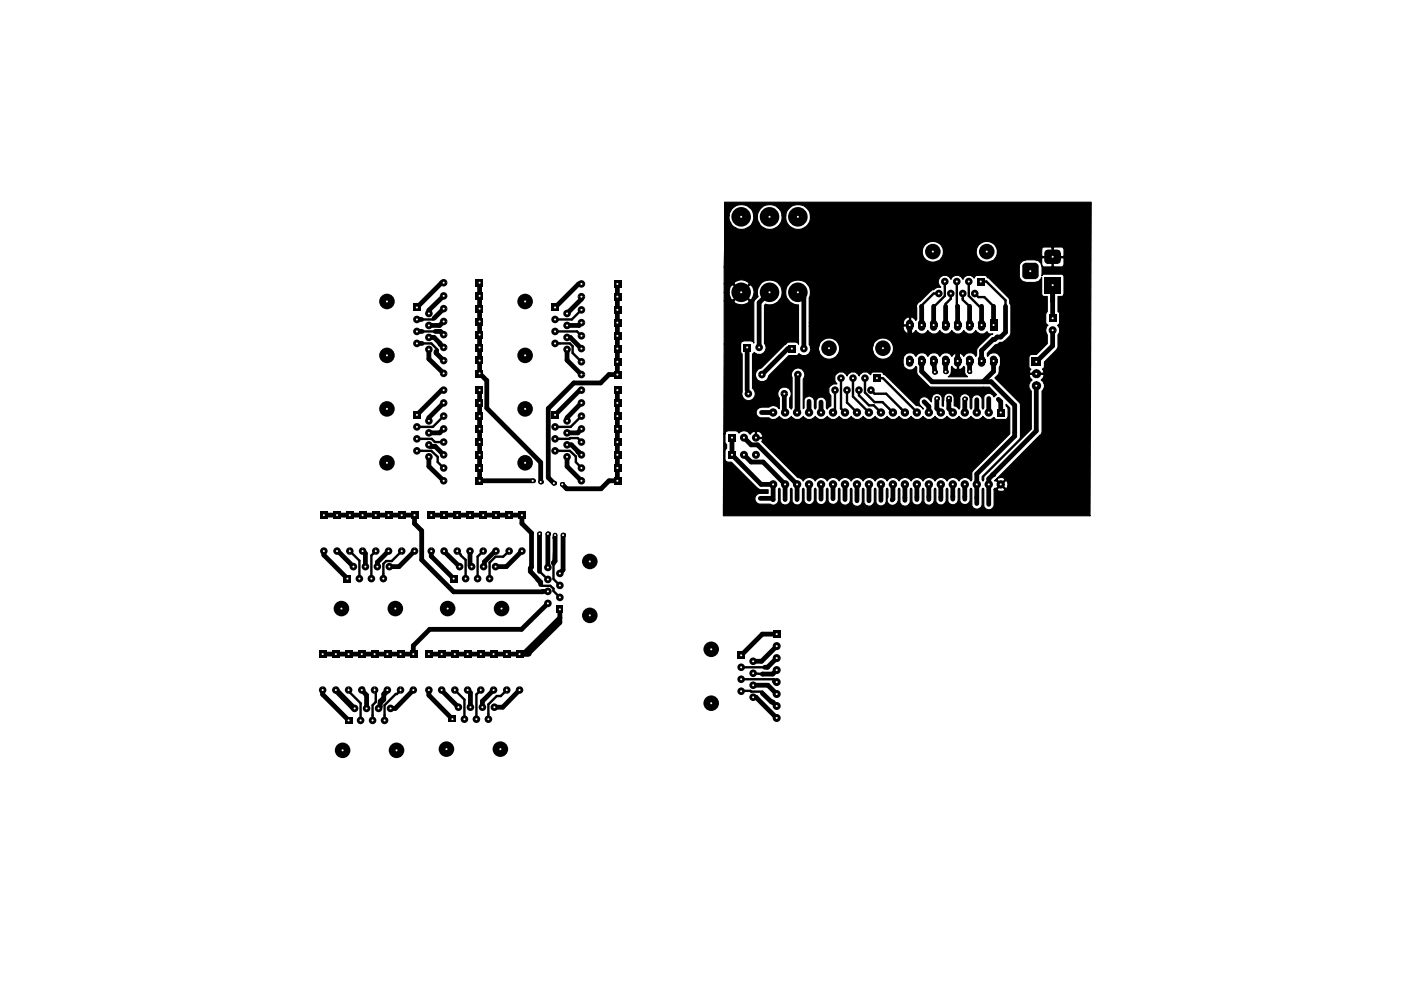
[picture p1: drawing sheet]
<svg xmlns="http://www.w3.org/2000/svg" width="297mm" height="210mm" viewBox="0 0 297 210" stroke-linecap="round" stroke-linejoin="round" font-family="sans-serif">
<g fill="none" stroke="#000" stroke-width="1">
<path d="M94.1 59.9h-.5l-5.2 5.3M101.7 59.9v19.3l1.5 1.5v5.8l11.4 11.5v4.2M88.4 70.3h1.1M88.4 72.8h1.1M88.4 67.7h1M90.9 74.1v2l3.2 3.1M90.9 71.5h1.1l2.1 2.2M92.3 70.3h1.1l.7 .7M92.5 74.5v.3l1.6 1.7M94.1 62.7l-3.2 3.1v.7M94.1 68.2l-.9 .8h-2.3M94.1 65.4l-2.1 2.1"/>
<path d="M120.2 74.1v2.3l3.1 3M120.2 71.5h.7l2.4 2.4M123.3 68.4l-.5 .6h-2.6M123.3 62.9v.5l-3.1 3.1M123.3 60.2h-.6l-5 5M130.9 60.2v19.2h-1.8l-1.8 1.8h-5.6l-5.5 5.4v14.7l1.2 1.1M158.4 73.7v9M163.2 62l-2.2 2.2v9.5M167.9 73.9h-.9l-5.5 5.5M169.2 79.4v7.9l-.2 .2v-7.9M169.2 62l1.2 1.2v10.7M192.9 68.9v2.2l2.3 2.3h6.9l.9 .9v2.2"/>
<path d="M195.4 76.5v2.2l2.2 2.2h12.5l5 5v6.6l-8 8v6.3M195.4 64.9v4M198 64.9v4M198 76.5l.1 2.4M200.5 64.9v4M200.5 76.5v2.3M203 64.9v4M205.6 64.9v4M205.6 76.5l.1 2.3M208.1 64.9v4M210.7 64.9v4M210.7 76.5v2.2l-2.3 2.2"/>
<path d="M213.2 64.9v5.5l-1 1.1h-.8l-.5 .5h-.3l-2.5 2.3v2.2M223.2 60.5v7M223.2 70v3.3l-3.5 3.4h.3M90.9 96.9v2l3.2 3M90.9 94.3l.4 .4h1l1.8 1.7M94.1 85.4l-3.2 3.2v.6M94.1 82.7h-.5l-5.2 5.3M94.1 90.9l-.9 .9h-2.3M101.7 82.7v19.2h11.2M120.2 94.3h1l2.1 2.1M120.2 96.9v2l3.1 3M122.5 95.8h.2"/>
<path d="M123.3 82.7h-.4l-5.2 5.3M123.3 90.9l-.8 .9h-2.3M123.3 85.4l-3.1 3.2v.6M130.9 82.7v19.2h-1.8l-1.7 1.7h-7.3l-.9-.9M155.2 92.8v3.6l6.2 6.3h2.5v3.2l-.2-.2h-2.5M157.7 92.8l1.6 1.5h1.3l8.4 8.4v3.2M157.7 96.4l1.6 1.6h2.5l4.7 4.7v3.2M161.5 87.5h2.4M166.3 83.5v3.8l.2 .2M171.5 85.1v2.4M174.1 85.3v2.2M176.4 87.2l.2 .3"/>
<path d="M195.9 85.2l1 1v1.3M198.6 84.5v2.1l.9 .9M201.2 84.4v2.2l.8 .9M204.6 84.6v2.9M207.1 84.8v2.7M209.6 84.5v3M211.7 84.7l.5 .5v2.3M219.6 81.7l.1 9.7-10.1 10.1v5.4M68.7 109.2h19.2v1.8l1.5 1.5v6.2l6.8 6.8 20-.1M68.7 116.8v.9l5 5M71.5 116.8h.1l3.3 3.3M76.9 116.8l.6 .5v2.8"/>
<path d="M82.4 116.8l-2.4 2.4v.9M87.9 116.8l-3.3 3.3h-2.1M91.4 109.2h19.3v1.8l2 2v7.2l-.3 .3v.7l2.2 2.2v.6M91.4 116.8v1.1l4.8 4.8M94.1 116.8l3.4 3.3M99.7 116.8v3.1l.3 .2M105.2 116.8h-.2l-2.3 2.3v.9l-.2 .1M110.7 116.8l-3.3 3.3h-2.3M114.4 113.2v8M116.2 113.2v7.1M117.7 113.5v5.5l-.4 .5M119.4 113.5v7.3l-.7 .8"/>
<path d="M171.5 102.7v3.1M174.1 102.7v3.1M176.6 102.7v3M179.2 102.7v3.2M181.7 102.7v3.5M184.2 102.7v3.5M186.8 102.7v3.4M189.3 102.7v3.1l-.2 .2M191.9 102.7v3.4M194.4 102.7v3.2M196.9 102.7v3.2M199.5 102.7v3.2"/>
<path d="M202 102.7v3.1M204.6 102.7v3.1M90.9 138.7h21.3M116.2 127.9l-5.6 5.5h-19.5l-3.5 3.5v1.8h-19.2M118.7 129.2v2.8l-6.8 6.7M118.7 131l-7.8 7.7M164.7 139.5l-2 2h-.6M164.7 137l-3.2 3.2h-1.8M164.7 134.5h-3.1l-4.5 4.4M68.4 146.3v.9l5.5 5.5M71.2 146.3h.2l3.8 3.9M76.7 146.3l1 1.1v2.8"/>
<path d="M76.9 146l-.1 .2M82.1 146.3l-.7 .9v1.1l-.8 .8v.8l-.3 .3M87.6 146.3l-3.8 3.9h-1M90.9 146.3v1.1l5 5.1M93.6 146.3l3.6 3.6M99.1 146.3l.6 .6v3M104.6 146.3l-2.3 2.4v1.2M110.2 146.3l-3.6 3.6h-1.8M159.7 145.3h3.1l1.9 1.9M159.7 147.8h.6l4.4 4.4M161.6 147l3.1 2.7M164.2 144.4l.1 .2h.4"/>
<path d="M164.7 142.1l-.9 .8h-2.2"/>
</g>
<g fill="#000">
<path d="M93.3 59.9h1.6a.8 .8 0 0 1-.8 .8 .8 .8 0 0 1-.8-.8zM93.5 59.4a.8 .8 0 0 1 .9-.2 .8 .8 0 0 1 .5 .7h-1.6zM217 55.9l.3-.2h2.3l.5 .4 .1 2.5-.4 .5-2.5 .1-.5-.4-.1-2.6zM221.7 53.1l.4-.2 2.4 .1 .5 .7v1.5a.72 .72 0 0 1-.7 .8h-2.3l-.4-.3-.2-.3v-1.9zM221.4 58.7h3.6v3.5h-3.6zM87.6 64.4h1.6v1.6h-1.6zM93.3 65.4h1.6a.8 .8 0 0 1-.8 .8 .8 .8 0 0 1-.8-.8zM93.5 64.9a.8 .8 0 0 1 .9-.2 .8 .8 0 0 1 .5 .7h-1.6zM93.3 79.2h1.6a.8 .8 0 0 1-.8 .8 .8 .8 0 0 1-.8-.8zM93.5 78.6a.8 .8 0 0 1 .9-.2 .8 .8 0 0 1 .5 .8h-1.6zM93.3 76.5h1.6a.8 .8 0 0 1-.8 .8 .8 .8 0 0 1-.8-.8zM93.5 75.9a.8 .8 0 0 1 .9-.2 .8 .8 0 0 1 .5 .8h-1.6z"/>
<path d="M93.3 73.7h1.6a.8 .8 0 0 1-.8 .8 .8 .8 0 0 1-.8-.8zM93.5 73.1a.8 .8 0 0 1 .9-.2 .8 .8 0 0 1 .5 .8h-1.6zM93.3 71h1.6a.8 .8 0 0 1-.8 .8 .8 .8 0 0 1-.8-.8zM93.5 70.4a.8 .8 0 0 1 .9-.2 .8 .8 0 0 1 .5 .8h-1.6zM93.3 68.2h1.6a.8 .8 0 0 1-.8 .8 .8 .8 0 0 1-.8-.8zM93.5 67.6a.8 .8 0 0 1 .9-.2 .8 .8 0 0 1 .5 .8h-1.6zM93.3 62.7h1.6a.8 .8 0 0 1-.8 .8 .8 .8 0 0 1-.8-.8zM93.5 62.2a.8 .8 0 0 1 .9-.2 .8 .8 0 0 1 .5 .7h-1.6zM100.8 75.6h1.6v1.6h-1.6zM100.8 72.9h1.6v1.6h-1.6zM100.8 70.2h1.6v1.5h-1.6zM100.8 67.4h1.6v1.6h-1.6z"/>
<path d="M100.8 64.7h1.6v1.5h-1.6zM100.8 61.9h1.6v1.6h-1.6zM100.8 59.2h1.6v1.5h-1.6zM116.9 64.4h1.5v1.6h-1.5zM122.5 68.4h1.6a.8 .8 0 0 1-.8 .8 .8 .8 0 0 1-.8-.8zM122.7 67.8a.8 .8 0 0 1 .9-.1 .8 .8 0 0 1 .5 .7h-1.6zM122.5 76.7h1.6a.8 .8 0 0 1-.8 .8 .8 .8 0 0 1-.8-.8zM122.7 76.1a.8 .8 0 0 1 .9-.1 .8 .8 0 0 1 .5 .7h-1.6zM122.5 73.9h1.6a.8 .8 0 0 1-.8 .8 .8 .8 0 0 1-.8-.8zM122.7 73.3a.8 .8 0 0 1 .9-.1 .8 .8 0 0 1 .5 .7h-1.6zM122.5 71.2h1.6a.8 .8 0 0 1-.8 .8 .8 .8 0 0 1-.8-.8zM122.7 70.6a.8 .8 0 0 1 .9-.1 .8 .8 0 0 1 .5 .7h-1.6z"/>
<path d="M122.5 60.2h1.6a.8 .8 0 0 1-.8 .8 .8 .8 0 0 1-.8-.8zM122.7 59.6a.8 .8 0 0 1 .9-.1 .8 .8 0 0 1 .5 .7h-1.6zM122.5 79.4h1.6a.8 .8 0 0 1-.8 .8 .8 .8 0 0 1-.8-.8zM122.7 78.9a.8 .8 0 0 1 .9-.2 .8 .8 0 0 1 .5 .7h-1.6zM122.5 62.9h1.6a.8 .8 0 0 1-.8 .8 .8 .8 0 0 1-.8-.8zM122.7 62.3a.8 .8 0 0 1 .9-.1 .8 .8 0 0 1 .5 .7h-1.6zM122.5 65.7h1.6a.8 .8 0 0 1-.8 .8 .8 .8 0 0 1-.8-.8zM122.7 65.1a.8 .8 0 0 1 .9-.1 .8 .8 0 0 1 .5 .7h-1.6zM130.1 67.6h1.6v1.7h-1.6zM130.1 64.9h1.6v1.6h-1.6zM130.1 62.1h1.6v1.7h-1.6zM130.1 59.4h1.6v1.6h-1.6z"/>
<path d="M130.1 75.9h1.6v1.6h-1.6zM130.1 73.2h1.6v1.6h-1.6zM130.1 70.4h1.6v1.6h-1.6zM157.6 72.9h1.7v1.6h-1.7zM160.7 79.4h1.6a.8 .8 0 0 1-.8 .8 .8 .8 0 0 1-.8-.8zM161 78.9a.8 .8 0 0 1 .9-.2 .8 .8 0 0 1 .4 .7h-1.6zM167.1 73.2h1.6v1.6h-1.6zM192.3 68a.8 .8 0 0 1 .9-.2 .8 .8 0 0 1 .5 .8h-1.6zM192.1 69.3h1.6a.8 .8 0 0 1-.8 .8 .8 .8 0 0 1-.8-.8zM192.3 75.6a.8 .8 0 0 1 .9-.1 .8 .8 0 0 1 .5 .7h-1.6zM192.1 77h1.6a.8 .8 0 0 1-.8 .8 .8 .8 0 0 1-.8-.8zM192.1 68.6h1.6v.7h-1.6z"/>
<path d="M192.1 76.2h1.6v.8h-1.6zM194.8 68a.8 .8 0 0 1 .9-.2 .8 .8 0 0 1 .5 .8h-1.6zM194.6 69.3h1.6a.8 .8 0 0 1-.8 .8 .8 .8 0 0 1-.8-.8zM194.8 75.6a.8 .8 0 0 1 .9-.1 .8 .8 0 0 1 .5 .7h-1.6zM194.6 77h1.6a.8 .8 0 0 1-.8 .8 .8 .8 0 0 1-.8-.8zM194.6 68.6h1.7v.7h-1.7zM194.6 76.2h1.7v.8h-1.7zM197.4 68a.8 .8 0 0 1 .9-.2 .8 .8 0 0 1 .5 .8h-1.6zM197.2 69.3h1.6a.8 .8 0 0 1-.8 .8 .8 .8 0 0 1-.8-.8zM197.4 75.6a.8 .8 0 0 1 .9-.1 .8 .8 0 0 1 .5 .7h-1.6zM197.2 77h1.6a.8 .8 0 0 1-.8 .8 .8 .8 0 0 1-.8-.8zM197.2 68.6h1.6v.7h-1.6z"/>
<path d="M197.2 76.2h1.6v.8h-1.6zM199.9 68a.8 .8 0 0 1 .9-.2 .8 .8 0 0 1 .5 .8h-1.6zM199.7 69.3h1.6a.8 .8 0 0 1-.8 .8 .8 .8 0 0 1-.8-.8zM199.9 75.6a.8 .8 0 0 1 .9-.1 .8 .8 0 0 1 .5 .7h-1.6zM199.7 77h1.6a.8 .8 0 0 1-.8 .8 .8 .8 0 0 1-.8-.8zM199.7 68.6h1.6v.7h-1.6zM199.7 76.2h1.6v.8h-1.6zM202.5 75.6a.8 .8 0 0 1 .8-.1 .8 .8 0 0 1 .5 .7h-1.6zM202.2 77h1.6a.8 .8 0 0 1-.8 .8 .8 .8 0 0 1-.8-.8zM202.5 68a.8 .8 0 0 1 .8-.2 .8 .8 0 0 1 .5 .8h-1.6zM202.2 69.3h1.6a.8 .8 0 0 1-.8 .8 .8 .8 0 0 1-.8-.8zM202.3 76.2h1.6v.8h-1.6z"/>
<path d="M202.3 68.6h1.6v.7h-1.6zM205 75.6a.8 .8 0 0 1 .9-.1 .8 .8 0 0 1 .5 .7h-1.6zM204.8 77h1.6a.8 .8 0 0 1-.8 .8 .8 .8 0 0 1-.8-.8zM205 68a.8 .8 0 0 1 .9-.2 .8 .8 0 0 1 .5 .8h-1.6zM204.8 69.3h1.6a.8 .8 0 0 1-.8 .8 .8 .8 0 0 1-.8-.8zM204.8 76.2h1.6v.8h-1.6zM204.8 68.6h1.6v.7h-1.6zM207.5 75.6a.8 .8 0 0 1 .9-.1 .8 .8 0 0 1 .5 .7h-1.6zM207.3 77h1.6a.8 .8 0 0 1-.8 .8 .8 .8 0 0 1-.8-.8zM207.5 68a.8 .8 0 0 1 .9-.2 .8 .8 0 0 1 .5 .8h-1.6zM207.3 69.3h1.6a.8 .8 0 0 1-.8 .8 .8 .8 0 0 1-.8-.8zM207.2 58.9h1.5v1.6h-1.5z"/>
<path d="M207.3 76.2h1.7v.8h-1.7zM207.3 68.6h1.7v.7h-1.7zM210.1 75.6a.8 .8 0 0 1 .9-.1 .8 .8 0 0 1 .5 .7h-1.6zM209.9 77h1.6a.8 .8 0 0 1-.8 .8 .8 .8 0 0 1-.8-.8zM209.9 76.2h1.6v.8h-1.6zM209.9 67.7h1.6v2.5h-1.6zM219 78.6l.7-.3v1.9a.95 .95 0 0 1-.9-.6 .95 .95 0 0 1 .2-1zM219.8 78.3a.95 .95 0 0 1 .9 .9 .95 .95 0 0 1-.9 1zM219.7 78.3l.1 1.9zM218.8 75.8h1.9v1.8h-1.9zM222.3 66.6h1.7v1.7h-1.7zM222.6 69.4a.85 .85 0 0 1 .9-.2 .85 .85 0 0 1 .5 .8h-1.7z"/>
<path d="M222.3 70h1.7a.85 .85 0 0 1-.8 .9 .85 .85 0 0 1-.9-.9zM87.6 87.2h1.6v1.5h-1.6zM93.3 90.9h1.6a.8 .8 0 0 1-.8 .8 .8 .8 0 0 1-.8-.8zM93.5 90.4a.8 .8 0 0 1 .9-.2 .8 .8 0 0 1 .5 .7h-1.6zM93.3 88.2h1.6a.8 .8 0 0 1-.8 .8 .8 .8 0 0 1-.8-.8zM93.5 87.7a.8 .8 0 0 1 .9-.2 .8 .8 0 0 1 .5 .7h-1.6zM93.3 85.4h1.6a.8 .8 0 0 1-.8 .8 .8 .8 0 0 1-.8-.8zM93.5 84.9a.8 .8 0 0 1 .9-.2 .8 .8 0 0 1 .5 .7h-1.6zM93.3 82.7h1.6a.8 .8 0 0 1-.8 .8 .8 .8 0 0 1-.8-.8zM93.5 82.2a.8 .8 0 0 1 .9-.2 .8 .8 0 0 1 .5 .7h-1.6zM93.3 99.2h1.6a.8 .8 0 0 1-.8 .8 .8 .8 0 0 1-.8-.8zM93.5 98.7a.8 .8 0 0 1 .9-.2 .8 .8 0 0 1 .5 .7h-1.6z"/>
<path d="M93.3 96.4h1.6a.8 .8 0 0 1-.8 .8 .8 .8 0 0 1-.8-.8zM93.5 95.9a.8 .8 0 0 1 .9-.2 .8 .8 0 0 1 .5 .7h-1.6zM93.3 93.7h1.6a.8 .8 0 0 1-.8 .8 .8 .8 0 0 1-.8-.8zM93.5 93.2a.8 .8 0 0 1 .9-.2 .8 .8 0 0 1 .5 .7h-1.6zM100.8 90.2h1.6v1.6h-1.6zM100.8 87.4h1.6v1.6h-1.6zM100.8 84.7h1.6v1.6h-1.6zM100.8 81.9h1.6v1.6h-1.6zM100.8 78.4h1.6v1.6h-1.6zM100.8 98.4h1.6v1.6h-1.6zM100.8 95.7h1.6v1.6h-1.6zM100.8 92.9h1.6v1.6h-1.6z"/>
<path d="M116.9 87.2h1.5v1.5h-1.5zM122.5 99.2h1.6a.8 .8 0 0 1-.8 .8 .8 .8 0 0 1-.8-.8zM122.7 98.7a.8 .8 0 0 1 .9-.2 .8 .8 0 0 1 .5 .7h-1.6zM122.5 82.7h1.6a.8 .8 0 0 1-.8 .8 .8 .8 0 0 1-.8-.8zM122.7 82.2a.8 .8 0 0 1 .9-.2 .8 .8 0 0 1 .5 .7h-1.6zM122.5 90.9h1.6a.8 .8 0 0 1-.8 .8 .8 .8 0 0 1-.8-.8zM122.7 90.4a.8 .8 0 0 1 .9-.2 .8 .8 0 0 1 .5 .7h-1.6zM122.5 88.2h1.6a.8 .8 0 0 1-.8 .8 .8 .8 0 0 1-.8-.8zM122.7 87.7a.8 .8 0 0 1 .9-.2 .8 .8 0 0 1 .5 .7h-1.6zM122.5 85.4h1.6a.8 .8 0 0 1-.8 .8 .8 .8 0 0 1-.8-.8zM122.7 84.9a.8 .8 0 0 1 .9-.2 .8 .8 0 0 1 .5 .7h-1.6zM122.5 93.7h1.6a.8 .8 0 0 1-.8 .8 .8 .8 0 0 1-.8-.8z"/>
<path d="M122.7 93.2a.8 .8 0 0 1 .9-.2 .8 .8 0 0 1 .5 .7h-1.6zM122.5 96.4h1.6a.8 .8 0 0 1-.8 .8 .8 .8 0 0 1-.8-.8zM122.7 95.9a.8 .8 0 0 1 .9-.2 .8 .8 0 0 1 .5 .7h-1.6zM130.1 98.4h1.6v1.6h-1.6zM130.1 95.7h1.6v1.6h-1.6zM130.1 92.9h1.6v1.6h-1.6zM130.1 90.2h1.6v1.6h-1.6zM130.1 87.4h1.6v1.6h-1.6zM130.1 84.7h1.6v1.6h-1.6zM130.1 78.7h1.6v1.6h-1.6zM130.1 81.9h1.6v1.6h-1.6zM154.3 91.9h1.7v1.7h-1.7z"/>
<path d="M154.3 95.6h1.7v1.7h-1.7zM157.1 95.8l.6-.2v1.7a.85 .85 0 0 1-.8-.5 .85 .85 0 0 1 .2-1zM157.7 95.6a.85 .85 0 0 1 .9 .8 .85 .85 0 0 1-.9 .9zM157.1 92.2l.6-.3v1.7a.85 .85 0 0 1-.8-.5 .85 .85 0 0 1 .2-.9zM157.7 91.9a.85 .85 0 0 1 .9 .9 .85 .85 0 0 1-.9 .8zM159.7 92.2l.6-.3v1.7a.85 .85 0 0 1-.8-.5 .85 .85 0 0 1 .2-.9zM160.3 91.9a.85 .85 0 0 1 .8 .9 .85 .85 0 0 1-.8 .8zM159.7 95.8l.6-.2v1.7a.85 .85 0 0 1-.8-.5 .85 .85 0 0 1 .2-1zM160.3 95.6a.85 .85 0 0 1 .8 .8 .85 .85 0 0 1-.8 .9zM160.1 96.3h.3v.3h-.3zM165.7 82.9a.8 .8 0 0 1 .9-.2 .8 .8 0 0 1 .5 .8h-1.6zM165.5 83.5h1.6a.8 .8 0 0 1-.8 .8 .8 .8 0 0 1-.8-.8z"/>
<path d="M185.2 79.4h1.5v1.5h-1.5zM211.3 86.6h1.7v1.7h-1.7zM219 81.1l.7-.3v1.9a.95 .95 0 0 1-.9-.5 .95 .95 0 0 1 .2-1.1zM219.8 80.8a.95 .95 0 0 1 .9 1 .95 .95 0 0 1-.9 .9zM219.7 80.9l.1 1.8zM68.7 116a.8 .8 0 0 1 .8 .8 .8 .8 0 0 1-.8 .8zM68.1 116.3l.6-.3v1.6a.8 .8 0 0 1-.8-.5 .8 .8 0 0 1 .2-.8zM67.9 108.4h1.5v1.6h-1.5zM71.5 116a.8 .8 0 0 1 .8 .8 .8 .8 0 0 1-.8 .8zM70.9 116.3l.6-.3v1.6a.8 .8 0 0 1-.8-.5 .8 .8 0 0 1 .2-.8zM70.6 108.4h1.6v1.6h-1.6zM74.2 116a.8 .8 0 0 1 .8 .8 .8 .8 0 0 1-.8 .8z"/>
<path d="M73.6 116.3l.6-.3v1.6a.8 .8 0 0 1-.8-.5 .8 .8 0 0 1 .2-.8zM73.4 108.4h1.5v1.6h-1.5zM76.9 116a.8 .8 0 0 1 .8 .8 .8 .8 0 0 1-.8 .8zM76.3 116.3l.6-.3v1.6a.8 .8 0 0 1-.8-.5 .8 .8 0 0 1 .2-.8zM76.1 108.4h1.6v1.6h-1.6zM79.7 116a.8 .8 0 0 1 .8 .8 .8 .8 0 0 1-.8 .8zM79.1 116.3l.6-.3v1.6a.8 .8 0 0 1-.8-.5 .8 .8 0 0 1 .2-.8zM78.9 108.4h1.5v1.6h-1.5zM82.4 116a.8 .8 0 0 1 .8 .8 .8 .8 0 0 1-.8 .8zM81.8 116.3l.6-.3v1.6a.8 .8 0 0 1-.8-.5 .8 .8 0 0 1 .2-.8zM81.6 108.4h1.6v1.6h-1.6zM85.2 116a.8 .8 0 0 1 .8 .8 .8 .8 0 0 1-.8 .8z"/>
<path d="M84.6 116.3l.6-.3v1.6a.8 .8 0 0 1-.8-.5 .8 .8 0 0 1 .2-.8zM84.3 108.4h1.6v1.6h-1.6zM87.9 116a.8 .8 0 0 1 .8 .8 .8 .8 0 0 1-.8 .8zM87.3 116.3l.6-.3v1.6a.8 .8 0 0 1-.8-.5 .8 .8 0 0 1 .2-.8zM87.1 108.4h1.6v1.6h-1.6zM91.4 116a.8 .8 0 0 1 .8 .8 .8 .8 0 0 1-.8 .8zM90.9 116.3l.5-.3v1.6a.8 .8 0 0 1-.7-.5 .8 .8 0 0 1 .2-.8zM90.6 108.4h1.6v1.6h-1.6zM93.3 101.9h1.6a.8 .8 0 0 1-.8 .8 .8 .8 0 0 1-.8-.8zM93.5 101.4a.8 .8 0 0 1 .9-.2 .8 .8 0 0 1 .5 .7h-1.6zM94.1 116a.8 .8 0 0 1 .8 .8 .8 .8 0 0 1-.8 .8zM93.6 116.3l.5-.3v1.6a.8 .8 0 0 1-.7-.5 .8 .8 0 0 1 .2-.8z"/>
<path d="M93.4 108.4h1.6v1.6h-1.6zM96.9 116a.8 .8 0 0 1 .8 .8 .8 .8 0 0 1-.8 .8zM96.4 116.3l.5-.3v1.6a.8 .8 0 0 1-.7-.5 .8 .8 0 0 1 .2-.8zM96.1 108.4h1.6v1.6h-1.6zM99.7 116a.8 .8 0 0 1 .8 .8 .8 .8 0 0 1-.8 .8zM99.1 116.3l.6-.3v1.6a.8 .8 0 0 1-.8-.5 .8 .8 0 0 1 .2-.8zM98.9 108.4h1.6v1.6h-1.6zM100.8 101.2h1.6v1.6h-1.6zM102.4 116a.8 .8 0 0 1 .8 .8 .8 .8 0 0 1-.8 .8zM101.9 116.3l.5-.3v1.6a.8 .8 0 0 1-.7-.5 .8 .8 0 0 1 .2-.8zM101.6 108.4h1.6v1.6h-1.6zM105.2 116a.8 .8 0 0 1 .8 .8 .8 .8 0 0 1-.8 .8z"/>
<path d="M104.6 116.3l.6-.3v1.6a.8 .8 0 0 1-.8-.5 .8 .8 0 0 1 .2-.8zM104.4 108.4h1.6v1.6h-1.6zM107.9 116a.8 .8 0 0 1 .9 .8 .8 .8 0 0 1-.9 .8zM107.4 116.3l.5-.3v1.6a.8 .8 0 0 1-.7-.5 .8 .8 0 0 1 .2-.8zM107.1 108.4h1.6v1.6h-1.6zM110.7 116a.8 .8 0 0 1 .8 .8 .8 .8 0 0 1-.8 .8zM110.1 116.3l.6-.3v1.6a.8 .8 0 0 1-.8-.5 .8 .8 0 0 1 .2-.8zM109.9 108.4h1.6v1.6h-1.6zM122.5 101.9h1.6a.8 .8 0 0 1-.8 .8 .8 .8 0 0 1-.8-.8zM122.7 101.4a.8 .8 0 0 1 .9-.2 .8 .8 0 0 1 .5 .7h-1.6zM130.1 101.2h1.6v1.6h-1.6zM153.6 42.9h77.8l-.3 66.4h-77.7l.1-17.3h.2v1.9l.4 .4v.7l-.4 .5v2l.2 .3 .3 .2h.9l5.6 5.6 .5 .2h1.7v.8l-2.2 .1a1.16 1.16 0 0 0-.6 1.2 1.16 1.16 0 0 0 .9 1h2.3l.2 .2a1.12 1.12 0 0 0 1.6-.9v-2.5l.1-.2 .2 .2v2.7a1.19 1.19 0 0 0 1.2 .6 1.19 1.19 0 0 0 1-.8v-2.5l.2-.2 .1 .2v2.7a1.16 1.16 0 0 0 1.2 .7 1.16 1.16 0 0 0 1-1v-2.4l.2-.2 .2 .2v2.6a1.16 1.16 0 0 0 1.2 .7 1.16 1.16 0 0 0 1-1v-2.3l.1-.2 .2 .2v2.6a1.16 1.16 0 0 0 1.2 .7 1.16 1.16 0 0 0 1-1v-2.3l.2-.2 .2 .2v2.5a1.14 1.14 0 0 0 1.1 .8 1.14 1.14 0 0 0 1.1-1v-2.3l.1-.2 .2 .2v2.7a1.14 1.14 0 0 0 1.2 .7 1.14 1.14 0 0 0 1-.9v-2.5l.2-.2 .1 .2v2.9a1.14 1.14 0 0 0 1.2 .8 1.14 1.14 0 0 0 1-.9v-2.8l.2-.2 .2 .2v2.9a1.16 1.16 0 0 0 1.2 .7 1.16 1.16 0 0 0 1-.9v-2.7l.1-.2 .2 .2v2.9a1.14 1.14 0 0 0 1.2 .7 1.14 1.14 0 0 0 1-.9v-2.7l.2-.2 .2 .2v1.8a1.17 1.17 0 0 0 .6 1.6 1.17 1.17 0 0 0 1.6-1v-2.4l.1-.2 .2 .2v2.9a1.16 1.16 0 0 0 1.2 .7 1.16 1.16 0 0 0 1-.9v-2.7l.2-.2 .1 .2v2.7a1.19 1.19 0 0 0 1.2 .6 1.19 1.19 0 0 0 1-.8v-2.5l.2-.2 .2 .2v2.7a1.14 1.14 0 0 0 1.1 .7 1.14 1.14 0 0 0 1.1-.9v-2.5l.1-.2 .2 .2v2.7a1.16 1.16 0 0 0 1.2 .7 1.16 1.16 0 0 0 1-1v-2.4l.2-.2 .2 .2v2.6a1.14 1.14 0 0 0 1.1 .8 1.14 1.14 0 0 0 1.1-1v-2.4l.1-.2 .2 .2v2.6a1.16 1.16 0 0 0 1.2 .7 1.16 1.16 0 0 0 1-1v-2.3l.2-.2 .1 .2v3.5a1.14 1.14 0 0 0 1.2 .8 1.14 1.14 0 0 0 1-.9v-3.4l.2-.2 .2 .2v3.7a1.16 1.16 0 0 0 1.2 .7 1.16 1.16 0 0 0 1-1v-3.3h.6a1.12 1.12 0 0 0 1.4 .3l.3-.3-.9-.9-.8 .9-.6-.1 .1-.2 .3 .1 .8-.9h.4l.8 .9a.96 .96 0 0 0 0-1.7l-.8 .8h-.4l-.8-.8h-.3l.5-.2 .8 .9 .9-.9-.1-.2a1.06 1.06 0 0 0-1.6 .2h-.3l9.7-9.6 .1-.4v-8.8a1.44 1.44 0 0 0-.1-2.3l.4-.5 .2-.5-.1-.2h-3l-.1 .2 .2 .5 .4 .5-.4 .3-.1 .3a1.24 1.24 0 0 0 .4 1.7v8.1l-9.9 9.7-.2 .3v.7l-.2 .3-.2-.3v-.7l8-7.9 .2-.3v-7.1l-.2-.3-5.3-5.3 .9-.9 .1-1.3a2.5 2.5 0 0 0 .1-2.3 1.45 1.45 0 0 0-1.2-.8 1.45 1.45 0 0 0-1.4 .8l-.1-.7 1.7-1.8 .6-.2 .4-.3 .8-.2 1.4-1.2 .1-.5v-6l-.2-.4v-.8l-.2-.3-4.3-4.3h-.3l-.2-.4-2.1-.1-.5 .6-.6-.6a1.73 1.73 0 0 0-1.7 .7v.1l-.4-.6-.5-.2a1.73 1.73 0 0 0-1.7 .7v.1l-.4-.6a1.46 1.46 0 0 0-1.5 0 1.46 1.46 0 0 0-.8 1.3l.5 1a1.56 1.56 0 0 0-1.4 .5l-.5 .1-3.1 3.1v3.1l-.2 .2-.9-.7-.2 .2v3.3h.5l.6-.6 .1 .1a1.41 1.41 0 0 0 2.4-.1 1.42 1.42 0 0 0 1.3 .7 1.42 1.42 0 0 0 1.3-.7 1.42 1.42 0 0 0 1.2 .7 1.42 1.42 0 0 0 1.3-.7 1.42 1.42 0 0 0 1.3 .7 1.42 1.42 0 0 0 1.2-.7 1.42 1.42 0 0 0 1.3 .7 1.42 1.42 0 0 0 1.3-.7 1.41 1.41 0 0 0 2.4 .2l.1 .4 .4 .1h.7l-.7 .4-2.4 2.3-.3 .7v1.1l-.2 .3a1.41 1.41 0 0 0-1.3-.8 1.41 1.41 0 0 0-1.3 .8l-.8-.8-.3 .2v3.3a.88 .88 0 0 0 1.1-.6l.2 .2v1.1l.6 .9h-4.1l.6-.6 .2-1.6 .6 .6h.6v-3.3l-.4-.2-.8 .8-.1-.2a1.42 1.42 0 0 0-2.4 .2 1.41 1.41 0 0 0-1.3-.8 1.41 1.41 0 0 0-1.3 .8 1.41 1.41 0 0 0-1.2-.8 1.41 1.41 0 0 0-1.3 .8 1.43 1.43 0 0 0-1.6-.8 1.43 1.43 0 0 0-1.1 1.4l.1 1.1a1.39 1.39 0 0 0 1.1 1.2 1.39 1.39 0 0 0 1.5-.8l.2 .2v1.1l.1 .5 2.3 2.3 .4 .3h12.6l1.5 1.6-.6 .4a1.12 1.12 0 0 0-1.1-.7 1.12 1.12 0 0 0-1 .7v2.4l-.2 .2-.2-.2v-1.9a1.16 1.16 0 0 0-1-.9 1.16 1.16 0 0 0-1.2 .7v2.1l-.1 .2-.2-.2v-2.1a1.11 1.11 0 0 0-1.2-1 1.11 1.11 0 0 0-1 1.2v1.9l-.2 .2-.3-.4-.7-.2-.1-2.1a1.2 1.2 0 0 0-1.5-.5 1.2 1.2 0 0 0-.7 1.5v1.1h-.2v-1.8a1.17 1.17 0 0 0-1.3-.8 1.17 1.17 0 0 0-1 1v.7l-.8-.8a1.15 1.15 0 0 0-1.5 0 1.15 1.15 0 0 0-.2 1.5l.8 .8h-.1a1.45 1.45 0 0 0-1.4-.7l-6.6-6.5-.4-.1-.3-.5h-2l-.4 .3v.3l-.7-.6h-.9l-.5 .3-.3 .5-.2-.3-.7-.5h-.8l-.5 .3-.4 .5-.1-.3-.7-.5a1.46 1.46 0 0 0-1.8 1.7l.4 .8a1.44 1.44 0 0 0-1.7 1.8l.4 .7v2.2l-.7 .6-.2-.2-.1-1.6a1.15 1.15 0 0 0-1-.7 1.15 1.15 0 0 0-1.1 .7v1.6l-.2 .2-.1-.2v-1.6a1.14 1.14 0 0 0-1.1-.9 1.14 1.14 0 0 0-1.1 .7v1.8l-.2 .2v-6.3l.2-.3a1.43 1.43 0 0 0-1.2-2.1 1.43 1.43 0 0 0-1.4 2.1v6.4l-.1 .2-.4-.3v-2a1.43 1.43 0 0 0-.1-2 1.43 1.43 0 0 0-2 0 1.43 1.43 0 0 0-.1 2v2.3l-.3-.4a1.42 1.42 0 0 0-1.9 0l-1.8 .1a1.11 1.11 0 0 0-.9 1.1 1.11 1.11 0 0 0 .9 1.1h1.8l.5 .3h.9l.8-.6 .9 .6h.8l.9-.6 .8 .6h.9l.8-.6 .9 .6h.8l.8-.6 .9 .6h.8l.9-.6 .8 .6h.9l.8-.6 .9 .6h.8l.9-.6 .8 .6h.9l.8-.6 .9 .6h.8l.8-.6 .9 .6h.8l.9-.6 .8 .6h.9l.8-.6 .9 .6h.8l.9-.6 .8 .6h.9l.8-.6 .9 .6h.8l.8-.6 .9 .6h.8l.9-.6 .8 .6h.9l.8-.6 .9 .6h.8l.9-.6 .8 .6h.9l.8-.6 .9 .6h.8l.7-.4 .3 .4h2.2l.4-.6v-1.6l-.4-.6v-.4l.8 .8v5.5l-7.8 7.8-.3 .7v1.2l-.1 .3a1.43 1.43 0 0 0-2.6 0 1.43 1.43 0 0 0-2.5 0 1.43 1.43 0 0 0-2.6 0 1.43 1.43 0 0 0-2.5 0 1.43 1.43 0 0 0-2.5 0 1.43 1.43 0 0 0-2.6 0 1.43 1.43 0 0 0-2.5 0 1.43 1.43 0 0 0-2.6 0 1.43 1.43 0 0 0-2.5 0 1.43 1.43 0 0 0-2.5 0 1.43 1.43 0 0 0-2.6 0 1.43 1.43 0 0 0-2.5 0 1.43 1.43 0 0 0-2.6 0 1.43 1.43 0 0 0-2.5 0 1.43 1.43 0 0 0-1.2-.8l-7.6-7.6 .3-.4-.2-.2h-1.5v-1.5h.3v1.3h1.2l.2-.3a1.26 1.26 0 0 0-1.7-1l-.2-.1-.3 .2-.6 .5a1.47 1.47 0 0 0-2.3-.3l-.6-.5h-1.7l-.6 .4-.1 .3h-.2v-19.1h3.5v1.7l.4 .5-.1 8.3a1.45 1.45 0 0 0 2 1.4 1.45 1.45 0 0 0 .3-2.5v-2.9h.5a1.58 1.58 0 0 0 1.1 1.5 1.55 1.55 0 0 0 1.8-1.3l4.3-4.2h1.7l.4-.4a1.44 1.44 0 0 0 1.7 .3 1.44 1.44 0 0 0 .7-1.6h1.7v.4a2.25 2.25 0 0 0 2.5 2.1 2.25 2.25 0 0 0 2-2.5h7v.4a2.25 2.25 0 0 0 3.1 1.9 2.25 2.25 0 0 0 .7-3.6 2.25 2.25 0 0 0-3.6 .5l-.2 .8h-7l-.1-.4a2.25 2.25 0 0 0-2.3-1.6 2.25 2.25 0 0 0-2.1 2h-1.7l-.2-.6v-4h19.9a1.2 1.2 0 0 0 1.3 1.6v-1.6h-21.2v-.6h19.9v.4h1.3v-1.5l-.2-.2-.8 .5-.3 .8h-19.9v-5.4l.1-.3a2.66 2.66 0 0 0-2-3.4 2.66 2.66 0 0 0-3.1 2.4 2.66 2.66 0 0 0 2.7 2.8v8.3l-.5-.4-1.9 .1-5.5 5.4-.7 .4-.4 .4-.2 .6h-.5v-4.3l.3-.4 .4 .3a1.41 1.41 0 0 0 1.8-.4 1.41 1.41 0 0 0 0-1.7v-8.2l.2-.2a2.65 2.65 0 0 0 3.6-2.2 2.65 2.65 0 0 0-3-3 2.65 2.65 0 0 0-2.2 3.6l-.7 .7-.2 .5v8.6l-.5-.4h-1.6l-.4 .1-.3 .5h-3.5v-9.1h2.1l.1 .4a2.65 2.65 0 0 0 2.9 0l.3-.4-1.7-1.6-1.6 1.6h-2.1v-1.8h1.1l.4 1.5 .4 .1 1.6-1.6h.4l1.6 1.6 .4-.1a2.18 2.18 0 0 0-.4-3.2l-1.6 1.7h-.4l-1.6-1.7-.4 .3-.3 .4-.1 1h-1.1v-1.8h2.1l1.6 1.6 1.7-1.6-.3-.4a2.09 2.09 0 0 0-3 .4h-2.1v-3.6h62.6v2a1.56 1.56 0 0 0 1.5 1.3h1.8l.9-.3 .6-.8v3.6l.3 .5h.8v3.2l-.3 .4v2l.2 .3 .3 .2a1.42 1.42 0 0 0-.2 2v1.9l-2.2 2.2h-1.1l-.3 .1-.3 .4v2.3l.2 .3 .3 .1-.4 .7 .1 .1h3l.1-.1-.4-.7 .3-.1 .1-.3v-1.1l2.8-3 .1-2.8 .4-.5v-.9l-.5-.6 .5-.4v-2.2l-.4-.3v-3.2h.9l.4-.5-.1-4-.3-.3h-4l-.3 .4v-1.9l-.1-.6 .4 .6h1.7l.2-.2v-1.7h.2v1.7l.2 .2h1.7l.4-.5v-1.4h-4.6h-.1v1.3l-.6-.7-.9-.2-2 .1a1.41 1.41 0 0 0-1.3 1.4h-62.6l.1-3.5h41.9v.5a2.26 2.26 0 0 0 2.5 2 2.26 2.26 0 0 0 2-2.5h7v.5a2.27 2.27 0 0 0 2.6 2 2.27 2.27 0 0 0 1.9-2.6h9.4v1.2l.1 .2h2.1v-1.9h.2v1.9h2.1l.2-.2v-1.3l-.4-.5h-1.7l-.2 .1-.4-.1h-1.7l-.3 .3v.3h-9.4a2.28 2.28 0 0 0-2.4-1.8 2.28 2.28 0 0 0-2.1 1.9h-7l-.1-.4a2.27 2.27 0 0 0-2.3-1.5 2.27 2.27 0 0 0-2.1 1.9h-41.9v-7.3h1v.5a2.64 2.64 0 0 0 2.8 2.3 2.64 2.64 0 0 0 2.4-2.8h.8v.5a2.64 2.64 0 0 0 2.8 2.3 2.64 2.64 0 0 0 2.4-2.8h.8v.5a2.64 2.64 0 0 0 4 2 2.64 2.64 0 0 0 0-4.5 2.64 2.64 0 0 0-4 2h-.8l-.1-.5a2.65 2.65 0 0 0-2.8-1.9 2.65 2.65 0 0 0-2.3 2.4h-.8l-.1-.5a2.65 2.65 0 0 0-2.8-1.9 2.65 2.65 0 0 0-2.3 2.4h-1z"/>
<path d="M67.6 137.9h1.7v1.6h-1.7zM70.4 137.9h1.6v1.6h-1.6zM72.9 121.9h1.5v1.5h-1.5zM73.2 137.9h1.6v1.6h-1.6zM75.9 137.9h1.6v1.6h-1.6zM78.7 137.9h1.5v1.6h-1.5zM81.4 137.9h1.6v1.6h-1.6zM84.2 137.9h1.5v1.6h-1.5zM86.9 137.9h1.6v1.6h-1.6zM90.1 137.9h1.6v1.6h-1.6zM92.9 137.9h1.6v1.6h-1.6zM95.4 121.9h1.5v1.5h-1.5z"/>
<path d="M95.6 137.9h1.6v1.6h-1.6zM98.4 137.9h1.6v1.6h-1.6zM101.1 137.9h1.6v1.6h-1.6zM103.9 137.9h1.6v1.6h-1.6zM106.6 137.9h1.6v1.6h-1.6zM109.4 137.9h1.6v1.6h-1.6zM117.9 128.4h1.5v1.6h-1.5zM156.4 138.2h1.5v1.5h-1.5zM163.8 133.6h1.7v1.7h-1.7zM164.1 138.9a.85 .85 0 0 1 .9-.2 .85 .85 0 0 1 .5 .8h-1.7zM163.8 139.5h1.7a.85 .85 0 0 1-.8 .9 .85 .85 0 0 1-.9-.9zM164.1 136.4a.85 .85 0 0 1 .9-.2 .85 .85 0 0 1 .5 .8h-1.7z"/>
<path d="M163.8 137h1.7a.85 .85 0 0 1-.8 .8 .85 .85 0 0 1-.9-.8zM68.4 145.5a.8 .8 0 0 1 .8 .8 .8 .8 0 0 1-.8 .8zM67.8 145.7l.6-.2v1.6a.8 .8 0 0 1-.7-.5 .8 .8 0 0 1 .1-.9zM71.2 145.5a.8 .8 0 0 1 .8 .8 .8 .8 0 0 1-.8 .8zM70.6 145.7l.6-.2v1.6a.8 .8 0 0 1-.7-.5 .8 .8 0 0 1 .1-.9zM73.2 152h1.5v1.4h-1.5zM73.9 145.5a.8 .8 0 0 1 .8 .8 .8 .8 0 0 1-.8 .8zM73.3 145.7l.6-.2v1.6a.8 .8 0 0 1-.7-.5 .8 .8 0 0 1 .1-.9zM76.7 145.5a.8 .8 0 0 1 .8 .8 .8 .8 0 0 1-.8 .8zM76.1 145.7l.6-.2v1.6a.8 .8 0 0 1-.7-.5 .8 .8 0 0 1 .1-.9zM79.4 145.5a.8 .8 0 0 1 .8 .8 .8 .8 0 0 1-.8 .8zM78.9 145.7l.5-.2v1.6a.8 .8 0 0 1-.7-.5 .8 .8 0 0 1 .2-.9z"/>
<path d="M82.1 145.5a.8 .8 0 0 1 .8 .8 .8 .8 0 0 1-.8 .8zM81.6 145.7l.5-.2v1.6a.8 .8 0 0 1-.7-.5 .8 .8 0 0 1 .2-.9zM84.9 145.5a.8 .8 0 0 1 .8 .8 .8 .8 0 0 1-.8 .8zM84.4 145.7l.5-.2v1.6a.8 .8 0 0 1-.7-.5 .8 .8 0 0 1 .2-.9zM87.6 145.5a.8 .8 0 0 1 .8 .8 .8 .8 0 0 1-.8 .8zM87.1 145.7l.5-.2v1.6a.8 .8 0 0 1-.7-.5 .8 .8 0 0 1 .2-.9zM90.9 145.5a.8 .8 0 0 1 .8 .8 .8 .8 0 0 1-.8 .8zM90.4 145.7l.5-.2v1.6a.8 .8 0 0 1-.7-.5 .8 .8 0 0 1 .2-.9zM93.6 145.5a.8 .8 0 0 1 .8 .8 .8 .8 0 0 1-.8 .8zM93.1 145.7l.5-.2v1.6a.8 .8 0 0 1-.7-.5 .8 .8 0 0 1 .2-.9zM95.2 151.7h1.5v1.5h-1.5zM96.4 145.5a.8 .8 0 0 1 .8 .8 .8 .8 0 0 1-.8 .8z"/>
<path d="M95.9 145.7l.5-.2v1.6a.8 .8 0 0 1-.7-.5 .8 .8 0 0 1 .2-.9zM99.1 145.5a.8 .8 0 0 1 .8 .8 .8 .8 0 0 1-.8 .8zM98.6 145.7l.5-.2v1.6a.8 .8 0 0 1-.7-.5 .8 .8 0 0 1 .2-.9zM101.9 145.5a.8 .8 0 0 1 .8 .8 .8 .8 0 0 1-.8 .8zM101.4 145.7l.5-.2v1.6a.8 .8 0 0 1-.7-.5 .8 .8 0 0 1 .2-.9zM104.6 145.5a.8 .8 0 0 1 .8 .8 .8 .8 0 0 1-.8 .8zM104.1 145.7l.5-.2v1.6a.8 .8 0 0 1-.7-.5 .8 .8 0 0 1 .2-.9zM107.4 145.5a.8 .8 0 0 1 .8 .8 .8 .8 0 0 1-.8 .8zM106.9 145.7l.5-.2v1.6a.8 .8 0 0 1-.7-.5 .8 .8 0 0 1 .2-.9zM110.2 145.5a.8 .8 0 0 1 .8 .8 .8 .8 0 0 1-.8 .8zM109.6 145.7l.6-.2v1.6a.8 .8 0 0 1-.8-.5 .8 .8 0 0 1 .2-.9zM164.1 144a.85 .85 0 0 1 .9-.2 .85 .85 0 0 1 .5 .8h-1.7z"/>
<path d="M163.8 144.6h1.7a.85 .85 0 0 1-.8 .9 .85 .85 0 0 1-.9-.9zM164.1 141.5a.85 .85 0 0 1 .9-.2 .85 .85 0 0 1 .5 .8h-1.7zM163.8 142.1h1.7a.85 .85 0 0 1-.8 .8 .85 .85 0 0 1-.9-.8zM164.1 151.6a.85 .85 0 0 1 .9-.2 .85 .85 0 0 1 .5 .8h-1.7zM163.8 152.2h1.7a.85 .85 0 0 1-.8 .9 .85 .85 0 0 1-.9-.9zM164.1 149.1a.85 .85 0 0 1 .9-.2 .85 .85 0 0 1 .5 .8h-1.7zM163.8 149.7h1.7a.85 .85 0 0 1-.8 .8 .85 .85 0 0 1-.9-.8zM164.1 146.5a.85 .85 0 0 1 .9-.1 .85 .85 0 0 1 .5 .8h-1.7zM163.8 147.2h1.7a.85 .85 0 0 1-.8 .8 .85 .85 0 0 1-.9-.8z"/>
<circle cx="157.1" cy="46" r="2.07"/>
<circle cx="163.2" cy="46" r="2.07"/>
<circle cx="169.2" cy="46" r="2.07"/>
<circle cx="197.8" cy="53.3" r="1.65"/>
<circle cx="200.3" cy="59.7" r=".8"/>
<circle cx="202.9" cy="59.7" r=".8"/>
<circle cx="205.4" cy="59.7" r=".8"/>
<circle cx="209.2" cy="53.3" r="1.65"/>
<circle cx="82" cy="63.9" r="1.65"/>
<circle cx="82" cy="75.4" r="1.65"/>
<circle cx="88.4" cy="70.3" r=".8"/>
<circle cx="88.4" cy="72.8" r=".8"/>
<circle cx="88.4" cy="67.7" r=".8"/>
<circle cx="90.9" cy="71.5" r=".8"/>
<circle cx="90.9" cy="69" r=".8"/>
<circle cx="90.9" cy="74.1" r=".8"/>
<circle cx="90.9" cy="66.5" r=".8"/>
<circle cx="111.3" cy="63.9" r="1.65"/>
<circle cx="111.3" cy="75.4" r="1.65"/>
<circle cx="117.7" cy="70.3" r=".8"/>
<circle cx="117.7" cy="67.7" r=".8"/>
<circle cx="117.7" cy="72.8" r=".8"/>
<circle cx="120.2" cy="71.5" r=".8"/>
<circle cx="120.2" cy="69" r=".8"/>
<circle cx="120.2" cy="66.5" r=".8"/>
<circle cx="120.2" cy="74.1" r=".8"/>
<circle cx="157.1" cy="62" r="2.07"/>
<circle cx="161" cy="73.7" r=".8"/>
<circle cx="163.2" cy="62" r="2.07"/>
<circle cx="169.2" cy="62" r="2.07"/>
<circle cx="169.2" cy="79.4" r=".8"/>
<circle cx="170.4" cy="73.9" r=".8"/>
<circle cx="175.8" cy="73.8" r="1.65"/>
<circle cx="187.2" cy="73.8" r="1.65"/>
<circle cx="198" cy="68.9" r=".51"/>
<circle cx="198.2" cy="78.9" r=".47"/>
<circle cx="198.2" cy="78.9" r=".51"/>
<circle cx="199.1" cy="62.2" r=".8"/>
<circle cx="200.5" cy="78.8" r=".47"/>
<circle cx="200.5" cy="68.9" r=".51"/>
<circle cx="200.5" cy="78.8" r=".51"/>
<circle cx="201.6" cy="62.2" r=".8"/>
<circle cx="204.1" cy="62.2" r=".8"/>
<circle cx="204.1" cy="63.3" r=".25"/>
<circle cx="205.6" cy="78.7" r=".47"/>
<circle cx="205.6" cy="68.9" r=".51"/>
<circle cx="205.6" cy="78.7" r=".51"/>
<circle cx="206.7" cy="62.2" r=".8"/>
<circle cx="208.1" cy="68.9" r=".51"/>
<circle cx="210.7" cy="68.9" r=".51"/>
<circle cx="82" cy="86.7" r="1.65"/>
<circle cx="82" cy="98.1" r="1.65"/>
<circle cx="88.4" cy="93" r=".8"/>
<circle cx="88.4" cy="90.5" r=".8"/>
<circle cx="88.4" cy="95.6" r=".8"/>
<circle cx="90.9" cy="94.3" r=".8"/>
<circle cx="90.9" cy="91.8" r=".8"/>
<circle cx="90.9" cy="89.2" r=".8"/>
<circle cx="90.9" cy="96.9" r=".8"/>
<circle cx="91.9" cy="94.7" r=".51"/>
<circle cx="111.3" cy="86.7" r="1.65"/>
<circle cx="111.3" cy="98.1" r="1.65"/>
<circle cx="117.7" cy="93" r=".8"/>
<circle cx="117.7" cy="90.5" r=".8"/>
<circle cx="117.7" cy="95.6" r=".8"/>
<circle cx="120.2" cy="94.3" r=".8"/>
<circle cx="120.2" cy="89.2" r=".8"/>
<circle cx="120.2" cy="96.9" r=".8"/>
<circle cx="120.2" cy="91.8" r=".8"/>
<circle cx="158.7" cy="83.5" r=".8"/>
<circle cx="163.9" cy="87.5" r=".89"/>
<circle cx="166.5" cy="87.5" r=".89"/>
<circle cx="169" cy="87.5" r=".89"/>
<circle cx="171.5" cy="87.5" r=".89"/>
<circle cx="174.1" cy="87.5" r=".89"/>
<circle cx="176.6" cy="87.5" r=".89"/>
<circle cx="177" cy="82.7" r=".8"/>
<circle cx="178.3" cy="80.2" r=".8"/>
<circle cx="179.2" cy="87.5" r=".89"/>
<circle cx="179.6" cy="82.7" r=".8"/>
<circle cx="180.8" cy="80.2" r=".8"/>
<circle cx="181.7" cy="87.5" r=".89"/>
<circle cx="182.1" cy="82.7" r=".8"/>
<circle cx="183.4" cy="80.2" r=".8"/>
<circle cx="184.2" cy="87.5" r=".89"/>
<circle cx="184.7" cy="82.7" r=".8"/>
<circle cx="186.8" cy="87.5" r=".89"/>
<circle cx="189.3" cy="87.5" r=".89"/>
<circle cx="191.9" cy="87.5" r=".89"/>
<circle cx="194.4" cy="87.5" r=".89"/>
<circle cx="196.9" cy="87.5" r=".89"/>
<circle cx="198.6" cy="84.5" r=".47"/>
<circle cx="198.6" cy="84.5" r=".51"/>
<circle cx="199.5" cy="87.5" r=".89"/>
<circle cx="201.2" cy="84.4" r=".47"/>
<circle cx="201.2" cy="84.4" r=".51"/>
<circle cx="201.2" cy="84.9" r=".51"/>
<circle cx="202" cy="87.5" r=".89"/>
<circle cx="204.6" cy="87.5" r=".89"/>
<circle cx="204.6" cy="84.6" r=".47"/>
<circle cx="204.6" cy="84.6" r=".51"/>
<circle cx="207.1" cy="87.5" r=".89"/>
<circle cx="209.6" cy="87.5" r=".89"/>
<circle cx="219.7" cy="81.8" r=".51"/>
<circle cx="112.9" cy="101.9" r=".47"/>
<circle cx="112.9" cy="101.9" r=".51"/>
<circle cx="114.4" cy="113.2" r=".47"/>
<circle cx="114.4" cy="113.2" r=".51"/>
<circle cx="114.6" cy="102.2" r=".47"/>
<circle cx="114.6" cy="102.2" r=".51"/>
<circle cx="116.2" cy="113.2" r=".47"/>
<circle cx="116.2" cy="113.2" r=".51"/>
<circle cx="117.4" cy="102.4" r=".47"/>
<circle cx="117.4" cy="102.4" r=".51"/>
<circle cx="117.7" cy="113.5" r=".47"/>
<circle cx="119.2" cy="102.7" r=".47"/>
<circle cx="119.2" cy="102.7" r=".51"/>
<circle cx="119.4" cy="113.5" r=".47"/>
<circle cx="119.4" cy="113.5" r=".51"/>
<circle cx="125.1" cy="119" r="1.65"/>
<circle cx="163.9" cy="102.7" r=".89"/>
<circle cx="166.5" cy="102.7" r=".89"/>
<circle cx="169" cy="102.7" r=".89"/>
<circle cx="171.5" cy="102.7" r=".89"/>
<circle cx="174.1" cy="102.7" r=".89"/>
<circle cx="176.6" cy="102.7" r=".89"/>
<circle cx="179.2" cy="102.7" r=".89"/>
<circle cx="181.7" cy="102.7" r=".89"/>
<circle cx="184.2" cy="102.7" r=".89"/>
<circle cx="186.8" cy="102.7" r=".89"/>
<circle cx="189.3" cy="102.7" r=".89"/>
<circle cx="191.9" cy="102.7" r=".89"/>
<circle cx="194.4" cy="102.7" r=".89"/>
<circle cx="196.9" cy="102.7" r=".89"/>
<circle cx="199.5" cy="102.7" r=".89"/>
<circle cx="202" cy="102.7" r=".89"/>
<circle cx="204.6" cy="102.7" r=".89"/>
<circle cx="207.1" cy="102.7" r=".89"/>
<circle cx="209.6" cy="102.7" r=".89"/>
<circle cx="210.5" cy="100.7" r=".51"/>
<circle cx="212.2" cy="102.7" r=".89"/>
<circle cx="72.4" cy="129" r="1.65"/>
<circle cx="74.9" cy="120.1" r=".8"/>
<circle cx="76.2" cy="122.7" r=".8"/>
<circle cx="77.5" cy="120.1" r=".8"/>
<circle cx="78.7" cy="122.7" r=".8"/>
<circle cx="80" cy="120.1" r=".8"/>
<circle cx="81.3" cy="122.7" r=".8"/>
<circle cx="82.5" cy="120.1" r=".8"/>
<circle cx="83.8" cy="129" r="1.65"/>
<circle cx="94.9" cy="129" r="1.65"/>
<circle cx="97.5" cy="120.1" r=".8"/>
<circle cx="98.7" cy="122.7" r=".8"/>
<circle cx="100" cy="120.1" r=".8"/>
<circle cx="101.3" cy="122.7" r=".8"/>
<circle cx="102.5" cy="120.1" r=".8"/>
<circle cx="103.8" cy="122.7" r=".8"/>
<circle cx="105.1" cy="120.1" r=".8"/>
<circle cx="106.3" cy="129" r="1.65"/>
<circle cx="116.2" cy="120.3" r=".8"/>
<circle cx="116.2" cy="122.9" r=".8"/>
<circle cx="116.2" cy="125.4" r=".8"/>
<circle cx="116.2" cy="127.9" r=".8"/>
<circle cx="118.7" cy="126.7" r=".8"/>
<circle cx="118.7" cy="124.1" r=".8"/>
<circle cx="118.7" cy="121.6" r=".8"/>
<circle cx="125.1" cy="130.5" r="1.65"/>
<circle cx="150.8" cy="137.7" r="1.65"/>
<circle cx="72.6" cy="159.1" r="1.65"/>
<circle cx="75.2" cy="150.2" r=".8"/>
<circle cx="76.5" cy="152.7" r=".8"/>
<circle cx="77.7" cy="150.2" r=".8"/>
<circle cx="79" cy="152.7" r=".8"/>
<circle cx="80.3" cy="150.2" r=".8"/>
<circle cx="81.5" cy="152.7" r=".8"/>
<circle cx="82.8" cy="150.2" r=".8"/>
<circle cx="84.1" cy="159.1" r="1.65"/>
<circle cx="94.7" cy="158.8" r="1.65"/>
<circle cx="97.2" cy="149.9" r=".8"/>
<circle cx="98.5" cy="152.5" r=".8"/>
<circle cx="99.7" cy="149.9" r=".8"/>
<circle cx="101" cy="152.5" r=".8"/>
<circle cx="102.3" cy="149.9" r=".8"/>
<circle cx="103.5" cy="152.5" r=".8"/>
<circle cx="104.8" cy="149.9" r=".8"/>
<circle cx="106.1" cy="158.8" r="1.65"/>
<circle cx="150.8" cy="149.1" r="1.65"/>
<circle cx="157.1" cy="141.5" r=".8"/>
<circle cx="157.1" cy="146.6" r=".8"/>
<circle cx="157.1" cy="144" r=".8"/>
<circle cx="159.7" cy="147.8" r=".8"/>
<circle cx="159.7" cy="140.2" r=".8"/>
<circle cx="159.7" cy="145.3" r=".8"/>
<circle cx="159.7" cy="142.7" r=".8"/>
</g>
<g fill="none" stroke="#000" stroke-width=".51">
<path d="M200.3 59.7v3l-2.2 2.2h-.1M202.9 59.7v5.1l.1 .2M205.4 59.7v3l2.2 2.2h.5M207.9 59.7h1.2l4.1 4v1.2M89.5 72.8h1.9l1.4 1.4v1l1.3 1.3M89.5 70.3h2.8M92 67.5l-.2 .2h-2.4M117.7 70.3h4.6l1 .9M117.7 72.8h3.1l.6 .6v1.4l1.9 1.9M123.3 65.7l-2.1 2h-3.5M199.1 62.2h-1.1l-2.6 2.6v.2M201.6 62.2v1.1l-1.1 1.1v.5"/>
<path d="M204.1 62.2v1.4l1.5 1.3M206.7 62.2l.7 .8h1.3l2 1.9M88.4 95.6h3l1.4 1.3v1.1l1.3 1.2M88.4 93h3.1l.7 .7h1.9M94.1 88.2l-2.3 2.3h-3.4M117.7 93h3l.2-.1h1.6l.8 .8M117.7 95.6h3.1l1.3 1.2v1.2l1.2 1.2M123.3 88.2l-2.3 2.3h-3.3M177 82.7v4.3l-.4 .5M178.3 80.2v6.4l.9 .9M179.6 82.7v2.6l2.1 2.2M180.8 80.2v3.9l3.4 3.4"/>
<path d="M182.1 82.7v1.1l2.1 2.1h1.1l1.5 1.6M183.4 80.2v3l2 2.1h1.7l2.2 2.2M184.7 82.7l.7 .8h2.5l4 4M185.9 80.2h1.3l7.2 7.3M74.2 116.8l2 2.1v3.8M79.7 116.8l-1 1v4.9M85.2 116.8l-2.1 2.2h-1.2l-.6 .5v3.2M96.9 116.8l1.8 1.9v4M102.4 116.8l-1.1 1.2v4.7M107.9 116.8l-1.2 1.2h-1.6l-1.3 1.3v3.4M117.3 114l.4-.5-.4 6v3.3l1.4 1.3M113.7 122.9l1.2 1.3h1.8l.6 .6v.5l1.4 1.4"/>
<path d="M114.4 121.2l1.8 1.7M70.7 146.3l3.8 3.9h.7M73.7 146.3l2.8 2.8v3.6M79.7 146.3v2.5l-.7 .7v3.2M82.6 146.3l-2.3 2.3v1.6M84.9 146.3l-3.4 3.2v3.2M96.4 146.3l2.1 2v4.2M101.9 146.3l-.9 .9v5.3M107.4 146.3l-1.2 1.3h-.9l-1.8 1.8v3.1M157.1 144h7l.1 .4M157.1 146.6l2-.1 .2 .1h2.3v.4M157.1 141.5h5"/>
<path d="M159.7 142.7l1.9 .2"/>
</g>
<path d="M153.6 42.9h77.8l-.3 66.4h-77.7l.1-17.3h.2v1.9l.4 .4v.7l-.4 .5v2l.2 .3 .3 .2h.9l5.6 5.6 .5 .2h1.7v.8l-2.2 .1a1.16 1.16 0 0 0-.6 1.2 1.16 1.16 0 0 0 .9 1h2.3l.2 .2a1.12 1.12 0 0 0 1.6-.9v-2.5l.1-.2 .2 .2v2.7a1.19 1.19 0 0 0 1.2 .6 1.19 1.19 0 0 0 1-.8v-2.5l.2-.2 .1 .2v2.7a1.16 1.16 0 0 0 1.2 .7 1.16 1.16 0 0 0 1-1v-2.4l.2-.2 .2 .2v2.6a1.16 1.16 0 0 0 1.2 .7 1.16 1.16 0 0 0 1-1v-2.3l.1-.2 .2 .2v2.6a1.16 1.16 0 0 0 1.2 .7 1.16 1.16 0 0 0 1-1v-2.3l.2-.2 .2 .2v2.5a1.14 1.14 0 0 0 1.1 .8 1.14 1.14 0 0 0 1.1-1v-2.3l.1-.2 .2 .2v2.7a1.14 1.14 0 0 0 1.2 .7 1.14 1.14 0 0 0 1-.9v-2.5l.2-.2 .1 .2v2.9a1.14 1.14 0 0 0 1.2 .8 1.14 1.14 0 0 0 1-.9v-2.8l.2-.2 .2 .2v2.9a1.16 1.16 0 0 0 1.2 .7 1.16 1.16 0 0 0 1-.9v-2.7l.1-.2 .2 .2v2.9a1.14 1.14 0 0 0 1.2 .7 1.14 1.14 0 0 0 1-.9v-2.7l.2-.2 .2 .2v1.8a1.17 1.17 0 0 0 .6 1.6 1.17 1.17 0 0 0 1.6-1v-2.4l.1-.2 .2 .2v2.9a1.16 1.16 0 0 0 1.2 .7 1.16 1.16 0 0 0 1-.9v-2.7l.2-.2 .1 .2v2.7a1.19 1.19 0 0 0 1.2 .6 1.19 1.19 0 0 0 1-.8v-2.5l.2-.2 .2 .2v2.7a1.14 1.14 0 0 0 1.1 .7 1.14 1.14 0 0 0 1.1-.9v-2.5l.1-.2 .2 .2v2.7a1.16 1.16 0 0 0 1.2 .7 1.16 1.16 0 0 0 1-1v-2.4l.2-.2 .2 .2v2.6a1.14 1.14 0 0 0 1.1 .8 1.14 1.14 0 0 0 1.1-1v-2.4l.1-.2 .2 .2v2.6a1.16 1.16 0 0 0 1.2 .7 1.16 1.16 0 0 0 1-1v-2.3l.2-.2 .1 .2v3.5a1.14 1.14 0 0 0 1.2 .8 1.14 1.14 0 0 0 1-.9v-3.4l.2-.2 .2 .2v3.7a1.16 1.16 0 0 0 1.2 .7 1.16 1.16 0 0 0 1-1v-3.3h.6a1.12 1.12 0 0 0 1.4 .3l.3-.3-.9-.9-.8 .9-.6-.1 .1-.2 .3 .1 .8-.9h.4l.8 .9a.96 .96 0 0 0 0-1.7l-.8 .8h-.4l-.8-.8h-.3l.5-.2 .8 .9 .9-.9-.1-.2a1.06 1.06 0 0 0-1.6 .2h-.3l9.7-9.6 .1-.4v-8.8a1.44 1.44 0 0 0-.1-2.3l.4-.5 .2-.5-.1-.2h-3l-.1 .2 .2 .5 .4 .5-.4 .3-.1 .3a1.24 1.24 0 0 0 .4 1.7v8.1l-9.9 9.7-.2 .3v.7l-.2 .3-.2-.3v-.7l8-7.9 .2-.3v-7.1l-.2-.3-5.3-5.3 .9-.9 .1-1.3a2.5 2.5 0 0 0 .1-2.3 1.45 1.45 0 0 0-1.2-.8 1.45 1.45 0 0 0-1.4 .8l-.1-.7 1.7-1.8 .6-.2 .4-.3 .8-.2 1.4-1.2 .1-.5v-6l-.2-.4v-.8l-.2-.3-4.3-4.3h-.3l-.2-.4-2.1-.1-.5 .6-.6-.6a1.73 1.73 0 0 0-1.7 .7v.1l-.4-.6-.5-.2a1.73 1.73 0 0 0-1.7 .7v.1l-.4-.6a1.46 1.46 0 0 0-1.5 0 1.46 1.46 0 0 0-.8 1.3l.5 1a1.56 1.56 0 0 0-1.4 .5l-.5 .1-3.1 3.1v3.1l-.2 .2-.9-.7-.2 .2v3.3h.5l.6-.6 .1 .1a1.41 1.41 0 0 0 2.4-.1 1.42 1.42 0 0 0 1.3 .7 1.42 1.42 0 0 0 1.3-.7 1.42 1.42 0 0 0 1.2 .7 1.42 1.42 0 0 0 1.3-.7 1.42 1.42 0 0 0 1.3 .7 1.42 1.42 0 0 0 1.2-.7 1.42 1.42 0 0 0 1.3 .7 1.42 1.42 0 0 0 1.3-.7 1.41 1.41 0 0 0 2.4 .2l.1 .4 .4 .1h.7l-.7 .4-2.4 2.3-.3 .7v1.1l-.2 .3a1.41 1.41 0 0 0-1.3-.8 1.41 1.41 0 0 0-1.3 .8l-.8-.8-.3 .2v3.3a.88 .88 0 0 0 1.1-.6l.2 .2v1.1l.6 .9h-4.1l.6-.6 .2-1.6 .6 .6h.6v-3.3l-.4-.2-.8 .8-.1-.2a1.42 1.42 0 0 0-2.4 .2 1.41 1.41 0 0 0-1.3-.8 1.41 1.41 0 0 0-1.3 .8 1.41 1.41 0 0 0-1.2-.8 1.41 1.41 0 0 0-1.3 .8 1.43 1.43 0 0 0-1.6-.8 1.43 1.43 0 0 0-1.1 1.4l.1 1.1a1.39 1.39 0 0 0 1.1 1.2 1.39 1.39 0 0 0 1.5-.8l.2 .2v1.1l.1 .5 2.3 2.3 .4 .3h12.6l1.5 1.6-.6 .4a1.12 1.12 0 0 0-1.1-.7 1.12 1.12 0 0 0-1 .7v2.4l-.2 .2-.2-.2v-1.9a1.16 1.16 0 0 0-1-.9 1.16 1.16 0 0 0-1.2 .7v2.1l-.1 .2-.2-.2v-2.1a1.11 1.11 0 0 0-1.2-1 1.11 1.11 0 0 0-1 1.2v1.9l-.2 .2-.3-.4-.7-.2-.1-2.1a1.2 1.2 0 0 0-1.5-.5 1.2 1.2 0 0 0-.7 1.5v1.1h-.2v-1.8a1.17 1.17 0 0 0-1.3-.8 1.17 1.17 0 0 0-1 1v.7l-.8-.8a1.15 1.15 0 0 0-1.5 0 1.15 1.15 0 0 0-.2 1.5l.8 .8h-.1a1.45 1.45 0 0 0-1.4-.7l-6.6-6.5-.4-.1-.3-.5h-2l-.4 .3v.3l-.7-.6h-.9l-.8 .6v.2l-.2-.3-.7-.5h-.8l-.9 .6v.2l-.1-.3-.7-.5a1.46 1.46 0 0 0-1.8 1.7l.4 .8a1.44 1.44 0 0 0-1.7 1.8l.4 .7v2.2l-.7 .6-.2-.2-.1-1.6a1.15 1.15 0 0 0-1-.7 1.15 1.15 0 0 0-1.1 .7v1.6l-.2 .2-.1-.2v-1.6a1.14 1.14 0 0 0-1.1-.9 1.14 1.14 0 0 0-1.1 .7v1.8l-.2 .2v-6.3l.2-.3a1.43 1.43 0 0 0-1.2-2.1 1.43 1.43 0 0 0-1.4 2.1v6.4l-.1 .2-.4-.3v-2a1.43 1.43 0 0 0-.1-2 1.43 1.43 0 0 0-2 0 1.43 1.43 0 0 0-.1 2v2.3l-.3-.4a1.42 1.42 0 0 0-1.9 0l-1.8 .1a1.11 1.11 0 0 0-.9 1.1 1.11 1.11 0 0 0 .9 1.1h1.8l.5 .3h.9l.8-.6 .9 .6h.8l.9-.6 .8 .6h.9l.8-.6 .9 .6h.8l.8-.6 .9 .6h.8l.9-.6 .8 .6h.9l.8-.6 .9 .6h.8l.9-.6 .8 .6h.9l.8-.6 .9 .6h.8l.8-.6 .9 .6h.8l.9-.6 .8 .6h.9l.8-.6 .9 .6h.8l.9-.6 .8 .6h.9l.8-.6 .9 .6h.8l.8-.6 .9 .6h.8l.9-.6 .8 .6h.9l.8-.6 .9 .6h.8l.9-.6 .8 .6h.9l.8-.6 .9 .6h.8l.7-.4 .3 .4h2.2l.4-.6v-1.6l-.4-.6v-.4l.8 .8v5.5l-7.8 7.8-.3 .7v1.2l-.1 .3a1.43 1.43 0 0 0-2.6 0 1.43 1.43 0 0 0-2.5 0 1.43 1.43 0 0 0-2.6 0 1.43 1.43 0 0 0-2.5 0 1.43 1.43 0 0 0-2.5 0 1.43 1.43 0 0 0-2.6 0 1.43 1.43 0 0 0-2.5 0 1.43 1.43 0 0 0-2.6 0 1.43 1.43 0 0 0-2.5 0 1.43 1.43 0 0 0-2.5 0 1.43 1.43 0 0 0-2.6 0 1.43 1.43 0 0 0-2.5 0 1.43 1.43 0 0 0-2.6 0 1.43 1.43 0 0 0-2.5 0 1.43 1.43 0 0 0-1.2-.8l-7.6-7.6 .3-.4-.2-.2h-1.5v-1.5h.3v1.3h1.2l.2-.3a1.26 1.26 0 0 0-1.7-1l-.2-.1-.3 .2-.6 .5a1.47 1.47 0 0 0-2.3-.3l-.6-.5h-1.7l-.4 .2-.3 .5h-.2v-19.1h3.5v1.7l.4 .5-.1 8.3a1.45 1.45 0 0 0 2 1.4 1.45 1.45 0 0 0 .3-2.5v-2.9h.5a1.58 1.58 0 0 0 1.1 1.5 1.55 1.55 0 0 0 1.8-1.3l4.3-4.2h1.7l.4-.4a1.44 1.44 0 0 0 1.7 .3 1.44 1.44 0 0 0 .7-1.6h1.7v.4a2.25 2.25 0 0 0 2.5 2.1 2.25 2.25 0 0 0 2-2.5h7v.4a2.25 2.25 0 0 0 3.1 1.9 2.25 2.25 0 0 0 .7-3.6 2.25 2.25 0 0 0-3.6 .5l-.2 .8h-7l-.1-.4a2.25 2.25 0 0 0-2.3-1.6 2.25 2.25 0 0 0-2.1 2h-1.7l-.2-.6v-4h19.9a1.2 1.2 0 0 0 1.3 1.6v-1.6h-21.2v-.6h19.9v.4h1.3v-1.5l-.2-.2-.8 .5-.3 .8h-19.9v-5.4l.1-.3a2.66 2.66 0 0 0-2-3.4 2.66 2.66 0 0 0-3.1 2.4 2.66 2.66 0 0 0 2.7 2.8v8.3l-.5-.4-1.9 .1-5.5 5.4-.7 .4-.4 .4-.2 .6h-.5v-4.3l.3-.4 .4 .3a1.41 1.41 0 0 0 1.8-.4 1.41 1.41 0 0 0 0-1.7v-8.2l.2-.2a2.65 2.65 0 0 0 3.6-2.2 2.65 2.65 0 0 0-3-3 2.65 2.65 0 0 0-2.2 3.6l-.7 .7-.2 .5v8.6l-.5-.4h-1.6l-.6 .3-.1 .3h-3.5v-9.1h2.1l.1 .4a2.65 2.65 0 0 0 2.9 0l.3-.4-1.7-1.6-1.6 1.6h-2.1v-1.8h1.1l.4 1.5 .4 .1 1.6-1.6h.4l1.6 1.6 .4-.1a2.18 2.18 0 0 0-.4-3.2l-1.6 1.7h-.4l-1.6-1.7-.4 .3-.3 .4-.1 1h-1.1v-1.8h2.1l1.6 1.6 1.7-1.6-.3-.4a2.09 2.09 0 0 0-3 .4h-2.1v-3.6h62.6v2a1.56 1.56 0 0 0 1.5 1.3h1.8l.9-.3 .6-.8v3.6l.3 .5h.8v3.2l-.3 .4v2l.2 .3 .3 .2a1.42 1.42 0 0 0-.2 2v1.9l-2.2 2.2h-1.1l-.4 .2-.2 .3v2.3l.2 .3 .3 .1-.4 .7 .1 .1h3l.1-.1-.4-.7 .3-.1 .1-.3v-1.1l2.8-3 .1-2.8 .4-.5v-.9l-.5-.6 .5-.4v-2.2l-.4-.3v-3.2h.9l.4-.5-.1-4-.3-.3h-4l-.3 .4v-1.9l-.1-.6 .4 .6h1.7l.2-.2v-1.7h.2v1.7l.2 .2h1.7l.4-.5v-1.4h-4.6h-.1v1.3l-.6-.7-.9-.2-2 .1a1.41 1.41 0 0 0-1.3 1.4h-62.6l.1-3.5h41.9v.5a2.26 2.26 0 0 0 2.5 2 2.26 2.26 0 0 0 2-2.5h7v.5a2.27 2.27 0 0 0 2.6 2 2.27 2.27 0 0 0 1.9-2.6h9.4v1.2l.1 .2h2.1v-1.9h.2v1.9h2.1l.2-.2v-1.3l-.4-.5h-1.7l-.2 .1-.4-.1h-1.7l-.3 .3v.3h-9.4a2.28 2.28 0 0 0-2.4-1.8 2.28 2.28 0 0 0-2.1 1.9h-7l-.1-.4a2.27 2.27 0 0 0-2.3-1.5 2.27 2.27 0 0 0-2.1 1.9h-41.9v-7.3h1v.5a2.64 2.64 0 0 0 2.8 2.3 2.64 2.64 0 0 0 2.4-2.8h.8v.5a2.64 2.64 0 0 0 2.8 2.3 2.64 2.64 0 0 0 2.4-2.8h.8v.5a2.64 2.64 0 0 0 4 2 2.64 2.64 0 0 0 0-4.5 2.64 2.64 0 0 0-4 2h-.8l-.1-.5a2.65 2.65 0 0 0-2.8-1.9 2.65 2.65 0 0 0-2.3 2.4h-.8l-.1-.5a2.65 2.65 0 0 0-2.8-1.9 2.65 2.65 0 0 0-2.3 2.4h-1zM160.1 96.3h.3v.3h-.3z" fill="none" stroke="#000" stroke-width=".25"/>
<g fill="#fff">
<path d="M106 158.6l.3 .2-.1 .2-.3-.2z"/>
<path d="M106.2 128.8l.4 .2-.2 .2-.3-.2z"/>
<path d="M125 118.9l.3 .1-.1 .2-.4-.2z"/>
<path d="M125 130.3l.3 .2-.1 .2-.4-.2z"/>
<path d="M150.7 137.5l.3 .2-.1 .2-.3-.2z"/>
<path d="M150.7 148.9l.3 .2-.1 .2-.3-.2z"/>
<path d="M111.2 63.7l.3 .2-.1 .2-.3-.2z"/>
<path d="M175.7 73.6l.3 .2-.1 .2-.3-.2z"/>
<path d="M197.7 53.2l.3 .1-.1 .2-.3-.2z"/>
<path d="M209.1 53.2l.3 .1-.1 .2-.3-.2z"/>
<path d="M187.1 73.6l.3 .2-.1 .2-.3-.2z"/>
<path d="M111.2 75.2l.3 .2-.1 .1-.3-.1z"/>
<path d="M81.9 97.9l.4 .2-.2 .2-.3-.2z"/>
<path d="M81.9 86.5l.4 .2-.2 .2-.3-.2z"/>
<path d="M111.2 97.9l.3 .2-.1 .2-.3-.2z"/>
<path d="M111.2 86.5l.3 .2-.1 .2-.3-.2z"/>
<path d="M81.9 75.2l.4 .2-.2 .1-.3-.1z"/>
<path d="M81.9 63.7l.4 .2-.2 .2-.3-.2z"/>
<path d="M94.6 158.6l.3 .2-.1 .2-.4-.2z"/>
<path d="M72.3 128.8l.3 .2-.1 .2-.3-.2z"/>
<path d="M83.7 128.8l.3 .2-.1 .2-.3-.2z"/>
<path d="M72.5 158.9l.4 .2-.2 .2-.3-.2z"/>
<path d="M84 158.9l.3 .2-.1 .2-.3-.2z"/>
<path d="M94.8 128.8l.3 .2-.1 .2-.3-.2z"/>
<path d="M99.6 109l.3 .2-.1 .2-.4-.2z"/>
<path d="M123.2 101.8l.3 .1-.1 .2-.3-.2z"/>
<path d="M110.6 109l.3 .2-.1 .2-.4-.2z"/>
<path d="M107.8 109l.4 .2-.1 .2-.4-.2z"/>
<path d="M105.1 109l.3 .2-.1 .2-.4-.2z"/>
<path d="M102.3 109l.4 .2-.2 .2-.3-.2z"/>
<path d="M94 90.7l.3 .2-.1 .2-.3-.2z"/>
<path d="M90.8 91.6l.3 .2-.1 .2-.3-.2z"/>
<path d="M88.3 92.9l.3 .1-.1 .2-.3-.2z"/>
<path d="M90.8 94.1l.3 .2-.1 .2-.3-.2z"/>
<path d="M88.3 95.4l.3 .2-.1 .2-.3-.2z"/>
<path d="M94 93.5l.3 .2-.1 .2-.3-.2z"/>
<path d="M88.3 90.3l.3 .2-.1 .2-.3-.2z"/>
<path d="M90.8 96.7l.3 .2-.1 .1-.3-.1z"/>
<path d="M82.3 109l.3 .2-.1 .2-.3-.2z"/>
<path d="M79.6 109l.3 .2-.1 .2-.3-.2z"/>
<path d="M76.8 109l.3 .2-.1 .2-.3-.2z"/>
<path d="M74.1 109l.3 .2-.1 .2-.3-.2z"/>
<path d="M71.4 109l.3 .2-.1 .2-.4-.2z"/>
<path d="M68.6 109l.3 .2-.1 .2-.3-.2z"/>
<path d="M101.6 101.8l.3 .1-.1 .2-.3-.2z"/>
<path d="M101.6 99l.3 .2-.1 .2-.3-.2z"/>
<path d="M94 96.2l.3 .2-.1 .2-.3-.2z"/>
<path d="M101.6 96.2l.3 .2-.1 .2-.3-.2z"/>
<path d="M101.6 93.5l.3 .2-.1 .2-.3-.2z"/>
<path d="M101.6 90.7l.3 .2-.1 .2-.3-.2z"/>
<path d="M94 101.8l.3 .1-.1 .2-.3-.2z"/>
<path d="M94 99l.3 .2-.1 .2-.3-.2z"/>
<path d="M87.8 109l.3 .2-.1 .2-.3-.2z"/>
<path d="M85.1 109l.3 .2-.1 .2-.3-.2z"/>
<path d="M96.8 109l.4 .2-.2 .2-.3-.2z"/>
<path d="M94 109l.4 .2-.1 .2-.4-.2z"/>
<path d="M91.3 109l.4 .2-.2 .2-.3-.2z"/>
<path d="M87.8 116.7l.3 .1-.1 .2-.3-.2z"/>
<path d="M85.1 116.7l.3 .1-.1 .2-.3-.2z"/>
<path d="M82.3 116.7l.3 .1-.1 .2-.3-.2z"/>
<path d="M79.6 116.7l.3 .1-.1 .2-.3-.2z"/>
<path d="M82.4 120l.4 .1-.1 .2-.4-.2z"/>
<path d="M79.9 120l.3 .1-.1 .2-.3-.2z"/>
<path d="M77.4 120l.3 .1-.1 .2-.3-.2z"/>
<path d="M74.8 120l.3 .1-.1 .2-.3-.2z"/>
<path d="M81.2 122.5l.3 .2-.1 .2-.3-.2z"/>
<path d="M78.6 122.5l.4 .2-.2 .2-.3-.2z"/>
<path d="M76.1 122.5l.3 .2-.1 .2-.3-.2z"/>
<path d="M73.6 122.5l.3 .2-.1 .2-.4-.2z"/>
<path d="M68.6 116.7l.3 .1-.1 .2-.3-.2z"/>
<path d="M71.4 116.7l.3 .1-.1 .2-.4-.2z"/>
<path d="M74.1 116.7l.3 .1-.1 .2-.3-.2z"/>
<path d="M76.8 116.7l.3 .1-.1 .2-.3-.2z"/>
<path d="M68.3 146.1l.3 .2-.1 .2-.3-.2z"/>
<path d="M71.1 146.1l.3 .2-.1 .2-.3-.2z"/>
<path d="M73.8 146.1l.3 .2-.1 .2-.3-.2z"/>
<path d="M75.1 150l.3 .2-.1 .2-.3-.2z"/>
<path d="M73.8 152.6l.3 .1-.1 .2-.3-.2z"/>
<path d="M76.6 146.1l.3 .2-.1 .2-.3-.2z"/>
<path d="M79.3 146.1l.3 .2-.1 .2-.3-.2z"/>
<path d="M81.4 152.6l.3 .1-.1 .2-.3-.2z"/>
<path d="M84.8 146.1l.3 .2-.1 .2-.3-.2z"/>
<path d="M82 146.1l.3 .2-.1 .2-.3-.2z"/>
<path d="M78.9 152.6l.3 .1-.1 .2-.3-.2z"/>
<path d="M77.6 150l.3 .2-.1 .2-.3-.2z"/>
<path d="M76.4 152.6l.3 .1-.1 .2-.4-.2z"/>
<path d="M76.6 138.5l.3 .2-.1 .2-.3-.2z"/>
<path d="M73.8 138.5l.3 .2-.1 .2-.3-.2z"/>
<path d="M71.1 138.5l.3 .2-.1 .2-.3-.2z"/>
<path d="M68.3 138.5l.3 .2-.1 .2-.3-.2z"/>
<path d="M110.6 116.7l.3 .1-.1 .2-.4-.2z"/>
<path d="M107.8 116.7l.4 .1-.1 .2-.4-.2z"/>
<path d="M116.1 120.1l.3 .2-.1 .2-.3-.2z"/>
<path d="M116.1 122.7l.3 .2-.1 .1-.3-.1z"/>
<path d="M99.9 120l.3 .1-.1 .2-.3-.2z"/>
<path d="M96.1 122.5l.3 .2-.1 .2-.3-.2z"/>
<path d="M97.3 120l.4 .1-.1 .2-.4-.2z"/>
<path d="M98.6 122.5l.3 .2-.1 .2-.3-.2z"/>
<path d="M99.6 116.7l.3 .1-.1 .2-.4-.2z"/>
<path d="M96.8 116.7l.4 .1-.2 .2-.3-.2z"/>
<path d="M94 116.7l.4 .1-.1 .2-.4-.2z"/>
<path d="M91.3 116.7l.4 .1-.2 .2-.3-.2z"/>
<path d="M101.2 122.5l.3 .2-.1 .2-.4-.2z"/>
<path d="M102.4 120l.3 .1-.1 .2-.3-.2z"/>
<path d="M103.7 122.5l.3 .2-.1 .2-.3-.2z"/>
<path d="M105.1 116.7l.3 .1-.1 .2-.4-.2z"/>
<path d="M102.3 116.7l.4 .1-.2 .2-.3-.2z"/>
<path d="M105 120l.3 .1-.1 .2-.3-.2z"/>
<path d="M118.6 123.9l.3 .2-.1 .2-.3-.2z"/>
<path d="M118.6 121.4l.3 .2-.1 .2-.3-.2z"/>
<path d="M116.1 125.2l.3 .2-.1 .2-.3-.2z"/>
<path d="M118.6 126.5l.3 .2-.1 .1-.3-.1z"/>
<path d="M116.1 127.7l.3 .2-.1 .2-.3-.2z"/>
<path d="M118.6 129l.3 .2-.1 .2-.3-.2z"/>
<path d="M94 82.5l.3 .2-.1 .2-.3-.2z"/>
<path d="M94 79l.3 .2-.1 .2-.3-.2z"/>
<path d="M94 88l.3 .2-.1 .2-.3-.2z"/>
<path d="M94 85.2l.3 .2-.1 .2-.3-.2z"/>
<path d="M88.3 87.8l.3 .2-.1 .2-.3-.2z"/>
<path d="M90.8 89.1l.3 .1-.1 .2-.3-.2z"/>
<path d="M90.8 73.9l.3 .2-.1 .2-.3-.2z"/>
<path d="M94 76.3l.3 .2-.1 .1-.3-.1z"/>
<path d="M94 73.5l.3 .2-.1 .1-.3-.1z"/>
<path d="M94 70.8l.3 .2-.1 .1-.3-.1z"/>
<path d="M88.3 72.6l.3 .2-.1 .2-.3-.2z"/>
<path d="M90.8 71.4l.3 .1-.1 .2-.3-.2z"/>
<path d="M88.3 70.1l.3 .2-.1 .2-.3-.2z"/>
<path d="M101.6 70.8l.3 .2-.1 .1-.3-.1z"/>
<path d="M101.6 68l.3 .2-.1 .1-.3-.1z"/>
<path d="M101.6 65.3l.3 .1-.1 .2-.3-.2z"/>
<path d="M101.6 62.5l.3 .2-.1 .2-.3-.2z"/>
<path d="M101.6 59.8l.3 .1-.1 .2-.3-.2z"/>
<path d="M101.6 73.5l.3 .2-.1 .1-.3-.1z"/>
<path d="M101.6 88l.3 .2-.1 .2-.3-.2z"/>
<path d="M101.6 85.2l.3 .2-.1 .2-.3-.2z"/>
<path d="M101.6 82.5l.3 .2-.1 .2-.3-.2z"/>
<path d="M101.6 79l.3 .2-.1 .2-.3-.2z"/>
<path d="M101.6 76.3l.3 .2-.1 .1-.3-.1z"/>
<path d="M94 68l.3 .2-.1 .1-.3-.1z"/>
<path d="M94 65.3l.3 .1-.1 .2-.3-.2z"/>
<path d="M94 62.5l.3 .2-.1 .2-.3-.2z"/>
<path d="M90.8 68.8l.3 .2-.1 .2-.3-.2z"/>
<path d="M90.8 66.3l.3 .2-.1 .2-.3-.2z"/>
<path d="M94 59.8l.3 .1-.1 .2-.3-.2z"/>
<path d="M88.3 67.5l.3 .2-.1 .2-.3-.2z"/>
<path d="M88.3 65l.3 .2-.1 .2-.3-.2z"/>
<path d="M87.5 146.1l.3 .2-.1 .2-.3-.2z"/>
<path d="M87.5 138.5l.3 .2-.1 .2-.3-.2z"/>
<path d="M84.8 138.5l.3 .2-.1 .2-.3-.2z"/>
<path d="M82 138.5l.3 .2-.1 .2-.3-.2z"/>
<path d="M79.3 138.5l.3 .2-.1 .2-.3-.2z"/>
<path d="M82.7 150l.3 .2-.1 .2-.3-.2z"/>
<path d="M80.2 150l.3 .2-.1 .2-.3-.2z"/>
<path d="M90.8 146.1l.3 .2-.1 .2-.3-.2z"/>
<path d="M95.8 152.3l.3 .2-.1 .2-.3-.2z"/>
<path d="M97.1 149.8l.3 .1-.1 .2-.3-.2z"/>
<path d="M98.4 152.3l.3 .2-.1 .2-.3-.2z"/>
<path d="M100.9 152.3l.3 .2-.1 .2-.3-.2z"/>
<path d="M96.3 146.1l.3 .2-.1 .2-.3-.2z"/>
<path d="M93.5 146.1l.4 .2-.2 .2-.3-.2z"/>
<path d="M99 146.1l.4 .2-.2 .2-.3-.2z"/>
<path d="M99.6 149.8l.3 .1-.1 .2-.3-.2z"/>
<path d="M103.4 152.3l.4 .2-.2 .2-.3-.2z"/>
<path d="M101.8 146.1l.4 .2-.2 .2-.3-.2z"/>
<path d="M102.2 149.8l.3 .1-.1 .2-.3-.2z"/>
<path d="M104.5 138.5l.4 .2-.2 .2-.3-.2z"/>
<path d="M101.8 138.5l.4 .2-.2 .2-.3-.2z"/>
<path d="M99 138.5l.4 .2-.2 .2-.3-.2z"/>
<path d="M96.3 138.5l.3 .2-.1 .2-.3-.2z"/>
<path d="M93.5 138.5l.4 .2-.2 .2-.3-.2z"/>
<path d="M90.8 138.5l.3 .2-.1 .2-.3-.2z"/>
<path d="M107.3 138.5l.4 .2-.2 .2-.3-.2z"/>
<path d="M110 138.5l.4 .2-.1 .2-.4-.2z"/>
<path d="M107.3 146.1l.4 .2-.2 .2-.3-.2z"/>
<path d="M104.5 146.1l.4 .2-.2 .2-.3-.2z"/>
<path d="M104.7 149.8l.3 .1-.1 .2-.3-.2z"/>
<path d="M110 146.1l.4 .2-.1 .2-.4-.2z"/>
<path d="M160.2 92.6l.3 .2-.1 .2-.3-.2z"/>
<path d="M157.6 92.6l.3 .2-.1 .2-.3-.2z"/>
<path d="M160.2 96.2l.3 .2-.1 .2-.3-.2z"/>
<path d="M157.6 96.2l.3 .2-.1 .2-.3-.2z"/>
<path d="M163.8 102.5l.3 .2-.1 .2-.3-.2z"/>
<path d="M155.1 96.2l.3 .2-.1 .2-.3-.2z"/>
<path d="M130.8 79.2l.3 .2-.1 .2-.3-.2z"/>
<path d="M130.8 101.8l.3 .1-.1 .2-.3-.2z"/>
<path d="M130.8 96.2l.3 .2-.1 .2-.3-.2z"/>
<path d="M130.8 90.7l.3 .2-.1 .2-.3-.2z"/>
<path d="M130.8 88l.3 .2-.1 .2-.3-.2z"/>
<path d="M130.8 85.2l.3 .2-.1 .2-.3-.2z"/>
<path d="M130.8 82.5l.3 .2-.1 .2-.3-.2z"/>
<path d="M161.4 79.2l.4 .2-.2 .2-.3-.2z"/>
<path d="M155.1 92.6l.3 .2-.1 .2-.3-.2z"/>
<path d="M158.3 73.5l.3 .2-.1 .1-.3-.1z"/>
<path d="M160.8 73.5l.4 .2-.1 .1-.4-.1z"/>
<path d="M158.6 83.3l.3 .2-.1 .2-.3-.2z"/>
<path d="M163.8 87.3l.3 .2-.1 .1-.3-.1z"/>
<path d="M169.1 79.2l.3 .2-.1 .2-.3-.2z"/>
<path d="M166.2 83.3l.3 .2-.1 .2-.3-.2z"/>
<path d="M130.8 93.5l.3 .2-.1 .2-.3-.2z"/>
<path d="M123.2 93.5l.3 .2-.1 .2-.3-.2z"/>
<path d="M123.2 99l.3 .2-.1 .2-.3-.2z"/>
<path d="M130.8 99l.3 .2-.1 .2-.3-.2z"/>
<path d="M123.2 96.2l.3 .2-.1 .2-.3-.2z"/>
<path d="M170.3 73.7l.3 .2-.1 .2-.3-.2z"/>
<path d="M167.8 73.7l.3 .2-.1 .2-.3-.2z"/>
<path d="M169.1 45.8l.3 .2-.1 .2-.3-.2z"/>
<path d="M169.1 61.8l.3 .2-.1 .2-.3-.2z"/>
<path d="M163.1 45.8l.3 .2-.1 .2-.4-.2z"/>
<path d="M163.1 61.8l.3 .2-.1 .2-.4-.2z"/>
<path d="M157 45.8l.4 .2-.2 .2-.3-.2z"/>
<path d="M157 61.8l.4 .2-.2 .2-.3-.2z"/>
<path d="M123.2 82.5l.3 .2-.1 .2-.3-.2z"/>
<path d="M117.6 87.8l.3 .2-.1 .2-.3-.2z"/>
<path d="M123.2 88l.3 .2-.1 .2-.3-.2z"/>
<path d="M123.2 85.2l.3 .2-.1 .2-.3-.2z"/>
<path d="M120.1 89.1l.3 .1-.1 .2-.3-.2z"/>
<path d="M123.2 90.7l.3 .2-.1 .2-.3-.2z"/>
<path d="M117.6 90.3l.3 .2-.1 .2-.3-.2z"/>
<path d="M120.1 91.6l.3 .2-.1 .2-.3-.2z"/>
<path d="M120.1 94.1l.3 .2-.1 .2-.3-.2z"/>
<path d="M117.6 92.9l.3 .1-.1 .2-.3-.2z"/>
<path d="M117.6 95.4l.3 .2-.1 .2-.3-.2z"/>
<path d="M120.1 96.7l.3 .2-.1 .1-.3-.1z"/>
<path d="M123.2 68.2l.3 .2-.1 .2-.3-.2z"/>
<path d="M123.2 65.5l.3 .2-.1 .2-.3-.2z"/>
<path d="M123.2 62.7l.3 .2-.1 .2-.3-.2z"/>
<path d="M123.2 60l.3 .2-.1 .2-.3-.2z"/>
<path d="M130.8 60l.3 .2-.1 .2-.3-.2z"/>
<path d="M123.2 71l.3 .2-.1 .2-.3-.2z"/>
<path d="M123.2 79.2l.3 .2-.1 .2-.3-.2z"/>
<path d="M123.2 76.5l.3 .2-.1 .2-.3-.2z"/>
<path d="M123.2 73.7l.3 .2-.1 .2-.3-.2z"/>
<path d="M120.1 73.9l.3 .2-.1 .2-.3-.2z"/>
<path d="M130.8 76.5l.3 .2-.1 .2-.3-.2z"/>
<path d="M130.8 73.7l.3 .2-.1 .2-.3-.2z"/>
<path d="M130.8 71l.3 .2-.1 .2-.3-.2z"/>
<path d="M130.8 68.2l.3 .2-.1 .2-.3-.2z"/>
<path d="M130.8 65.5l.3 .2-.1 .2-.3-.2z"/>
<path d="M130.8 62.7l.3 .2-.1 .2-.3-.2z"/>
<path d="M117.6 72.6l.3 .2-.1 .2-.3-.2z"/>
<path d="M117.6 65l.3 .2-.1 .2-.3-.2z"/>
<path d="M120.1 68.8l.3 .2-.1 .2-.3-.2z"/>
<path d="M117.6 67.5l.3 .2-.1 .2-.3-.2z"/>
<path d="M120.1 66.3l.3 .2-.1 .2-.3-.2z"/>
<path d="M117.6 70.1l.3 .2-.1 .2-.3-.2z"/>
<path d="M120.1 71.4l.3 .1-.1 .2-.3-.2z"/>
<path d="M198.9 62l.4 .2-.1 .2-.4-.2z"/>
<path d="M202.8 59.5l.3 .2-.1 .2-.4-.2z"/>
<path d="M201.5 62l.3 .2-.1 .2-.3-.2z"/>
<path d="M200.2 59.5l.3 .2-.1 .2-.3-.2z"/>
<path d="M204 62l.3 .2-.1 .2-.3-.2z"/>
<path d="M223.1 67.3l.3 .2-.1 .2-.3-.2z"/>
<path d="M223.1 69.8l.3 .2-.1 .2-.3-.2z"/>
<path d="M219.6 76.5l.3 .2-.1 .2-.3-.2z"/>
<path d="M219.6 79.1l.3 .1-.1 .2-.3-.2z"/>
<path d="M219.6 81.6l.3 .2-.1 .2-.3-.2z"/>
<path d="M212.1 102.5l.3 .2-.1 .2-.3-.2z"/>
<path d="M209.5 102.5l.3 .2-.1 .2-.3-.2z"/>
<path d="M207 102.5l.3 .2-.1 .2-.3-.2z"/>
<path d="M207 87.3l.3 .2-.1 .1-.3-.1z"/>
<path d="M209.5 87.3l.3 .2-.1 .1-.3-.1z"/>
<path d="M212.1 87.3l.3 .2-.1 .1-.3-.1z"/>
<path d="M186.7 87.3l.3 .2-.1 .1-.3-.1z"/>
<path d="M189.2 87.3l.3 .2-.1 .1-.3-.1z"/>
<path d="M191.8 87.3l.3 .2-.1 .1-.4-.1z"/>
<path d="M194.3 87.3l.3 .2-.1 .1-.3-.1z"/>
<path d="M200.4 68.7l.3 .2-.1 .2-.3-.2z"/>
<path d="M202.9 68.7l.3 .2-.1 .2-.3-.2z"/>
<path d="M205.5 68.7l.3 .2-.1 .2-.3-.2z"/>
<path d="M208 68.7l.3 .2-.1 .2-.3-.2z"/>
<path d="M210.5 68.7l.4 .2-.1 .2-.4-.2z"/>
<path d="M210.5 76.4l.4 .1-.1 .2-.4-.2z"/>
<path d="M208 76.4l.3 .1-.1 .2-.3-.2z"/>
<path d="M205.5 76.4l.3 .1-.1 .2-.3-.2z"/>
<path d="M202.9 76.4l.3 .1-.1 .2-.3-.2z"/>
<path d="M200.4 76.4l.3 .1-.1 .2-.3-.2z"/>
<path d="M192.8 68.7l.3 .2-.1 .2-.3-.2z"/>
<path d="M195.3 68.7l.3 .2-.1 .2-.3-.2z"/>
<path d="M197.8 68.7l.4 .2-.1 .2-.4-.2z"/>
<path d="M197.8 76.4l.4 .1-.1 .2-.4-.2z"/>
<path d="M195.3 76.4l.3 .1-.1 .2-.3-.2z"/>
<path d="M192.8 76.4l.3 .1-.1 .2-.3-.2z"/>
<path d="M205.3 59.5l.3 .2-.1 .2-.3-.2z"/>
<path d="M206.6 62l.3 .2-.1 .2-.3-.2z"/>
<path d="M218.3 57.3l.4 .2-.2 .2-.3-.2z"/>
<path d="M223.1 60.3l.3 .2-.1 .1-.3-.1z"/>
<path d="M223.1 54.3l.3 .1-.1 .2-.3-.2z"/>
<path d="M207.8 59.5l.4 .2-.2 .2-.3-.2z"/>
<path d="M204.5 102.5l.3 .2-.1 .2-.4-.2z"/>
<path d="M201.9 102.5l.3 .2-.1 .2-.3-.2z"/>
<path d="M199.4 102.5l.3 .2-.1 .2-.3-.2z"/>
<path d="M196.8 102.5l.3 .2-.1 .2-.3-.2z"/>
<path d="M194.3 102.5l.3 .2-.1 .2-.3-.2z"/>
<path d="M166.4 102.5l.3 .2-.1 .2-.4-.2z"/>
<path d="M166.4 87.3l.3 .2-.1 .1-.4-.1z"/>
<path d="M168.9 87.3l.3 .2-.1 .1-.3-.1z"/>
<path d="M171.4 87.3l.3 .2-.1 .1-.3-.1z"/>
<path d="M174 87.3l.3 .2-.1 .1-.3-.1z"/>
<path d="M176.5 87.3l.3 .2-.1 .1-.3-.1z"/>
<path d="M179.1 87.3l.3 .2-.1 .1-.4-.1z"/>
<path d="M181.6 87.3l.3 .2-.1 .1-.3-.1z"/>
<path d="M184.1 87.3l.3 .2-.1 .1-.3-.1z"/>
<path d="M196.8 87.3l.3 .2-.1 .1-.3-.1z"/>
<path d="M199.4 87.3l.3 .2-.1 .1-.3-.1z"/>
<path d="M201.9 87.3l.3 .2-.1 .1-.3-.1z"/>
<path d="M204.5 87.3l.3 .2-.1 .1-.4-.1z"/>
<path d="M182 82.5l.3 .2-.1 .2-.3-.2z"/>
<path d="M185.8 80l.3 .2-.1 .2-.3-.2z"/>
<path d="M184.6 82.5l.3 .2-.1 .2-.4-.2z"/>
<path d="M183.3 80l.3 .2-.1 .2-.3-.2z"/>
<path d="M180.7 80l.4 .2-.2 .2-.3-.2z"/>
<path d="M179.5 82.5l.3 .2-.1 .2-.3-.2z"/>
<path d="M178.2 80l.3 .2-.1 .2-.3-.2z"/>
<path d="M176.9 82.5l.3 .2-.1 .2-.3-.2z"/>
<path d="M191.8 102.5l.3 .2-.1 .2-.4-.2z"/>
<path d="M189.2 102.5l.3 .2-.1 .2-.3-.2z"/>
<path d="M186.7 102.5l.3 .2-.1 .2-.3-.2z"/>
<path d="M184.1 102.5l.3 .2-.1 .2-.3-.2z"/>
<path d="M181.6 102.5l.3 .2-.1 .2-.3-.2z"/>
<path d="M179.1 102.5l.3 .2-.1 .2-.4-.2z"/>
<path d="M176.5 102.5l.3 .2-.1 .2-.3-.2z"/>
<path d="M174 102.5l.3 .2-.1 .2-.3-.2z"/>
<path d="M171.4 102.5l.3 .2-.1 .2-.3-.2z"/>
<path d="M168.9 102.5l.3 .2-.1 .2-.3-.2z"/>
<path d="M164.6 144.4l.3 .2-.1 .2-.3-.2z"/>
<path d="M164.6 152l.3 .2-.1 .2-.3-.2z"/>
<path d="M164.6 149.5l.3 .2-.1 .2-.3-.2z"/>
<path d="M164.6 147l.3 .2-.1 .1-.3-.1z"/>
<path d="M164.6 141.9l.3 .2-.1 .2-.3-.2z"/>
<path d="M164.6 139.3l.3 .2-.1 .2-.3-.2z"/>
<path d="M164.6 136.8l.3 .2-.1 .2-.3-.2z"/>
<path d="M164.6 134.3l.3 .2-.1 .1-.3-.1z"/>
<path d="M159.6 147.6l.3 .2-.1 .2-.3-.2z"/>
<path d="M157 146.4l.4 .2-.2 .1-.3-.1z"/>
<path d="M159.6 145.1l.3 .2-.1 .2-.3-.2z"/>
<path d="M157 143.8l.4 .2-.2 .2-.3-.2z"/>
<path d="M159.6 142.6l.3 .1-.1 .2-.3-.2z"/>
<path d="M157 141.3l.4 .2-.2 .2-.3-.2z"/>
<path d="M159.6 140l.3 .2-.1 .2-.3-.2z"/>
<path d="M157 138.7l.4 .2-.2 .2-.3-.2z"/>
<path d="M204.5 84.4l.3 .2-.1 .2-.4-.2z"/>
<path d="M198.5 84.3l.3 .2-.1 .2-.3-.2z"/>
<path d="M200.4 78.6l.3 .2-.1 .2-.3-.2z"/>
<path d="M201.1 84.2l.3 .2-.1 .2-.3-.2z"/>
<path d="M205.5 78.6l.3 .1-.1 .2-.3-.2z"/>
<path d="M198.1 78.7l.3 .2-.1 .2-.3-.2z"/>
<path d="M119.1 102.5l.3 .2-.1 .2-.3-.2z"/>
<path d="M114.3 113l.3 .2-.1 .2-.3-.2z"/>
<path d="M114.5 102l.4 .2-.2 .2-.3-.2z"/>
<path d="M117.6 113.3l.3 .2-.1 .1-.3-.1z"/>
<path d="M112.8 101.8l.4 .1-.2 .2-.3-.2z"/>
<path d="M116.1 113l.3 .2-.1 .2-.3-.2z"/>
<path d="M119.3 113.3l.3 .2-.1 .1-.3-.1z"/>
<path d="M117.3 102.3l.3 .1-.1 .2-.3-.2z"/>
</g>
</svg>
